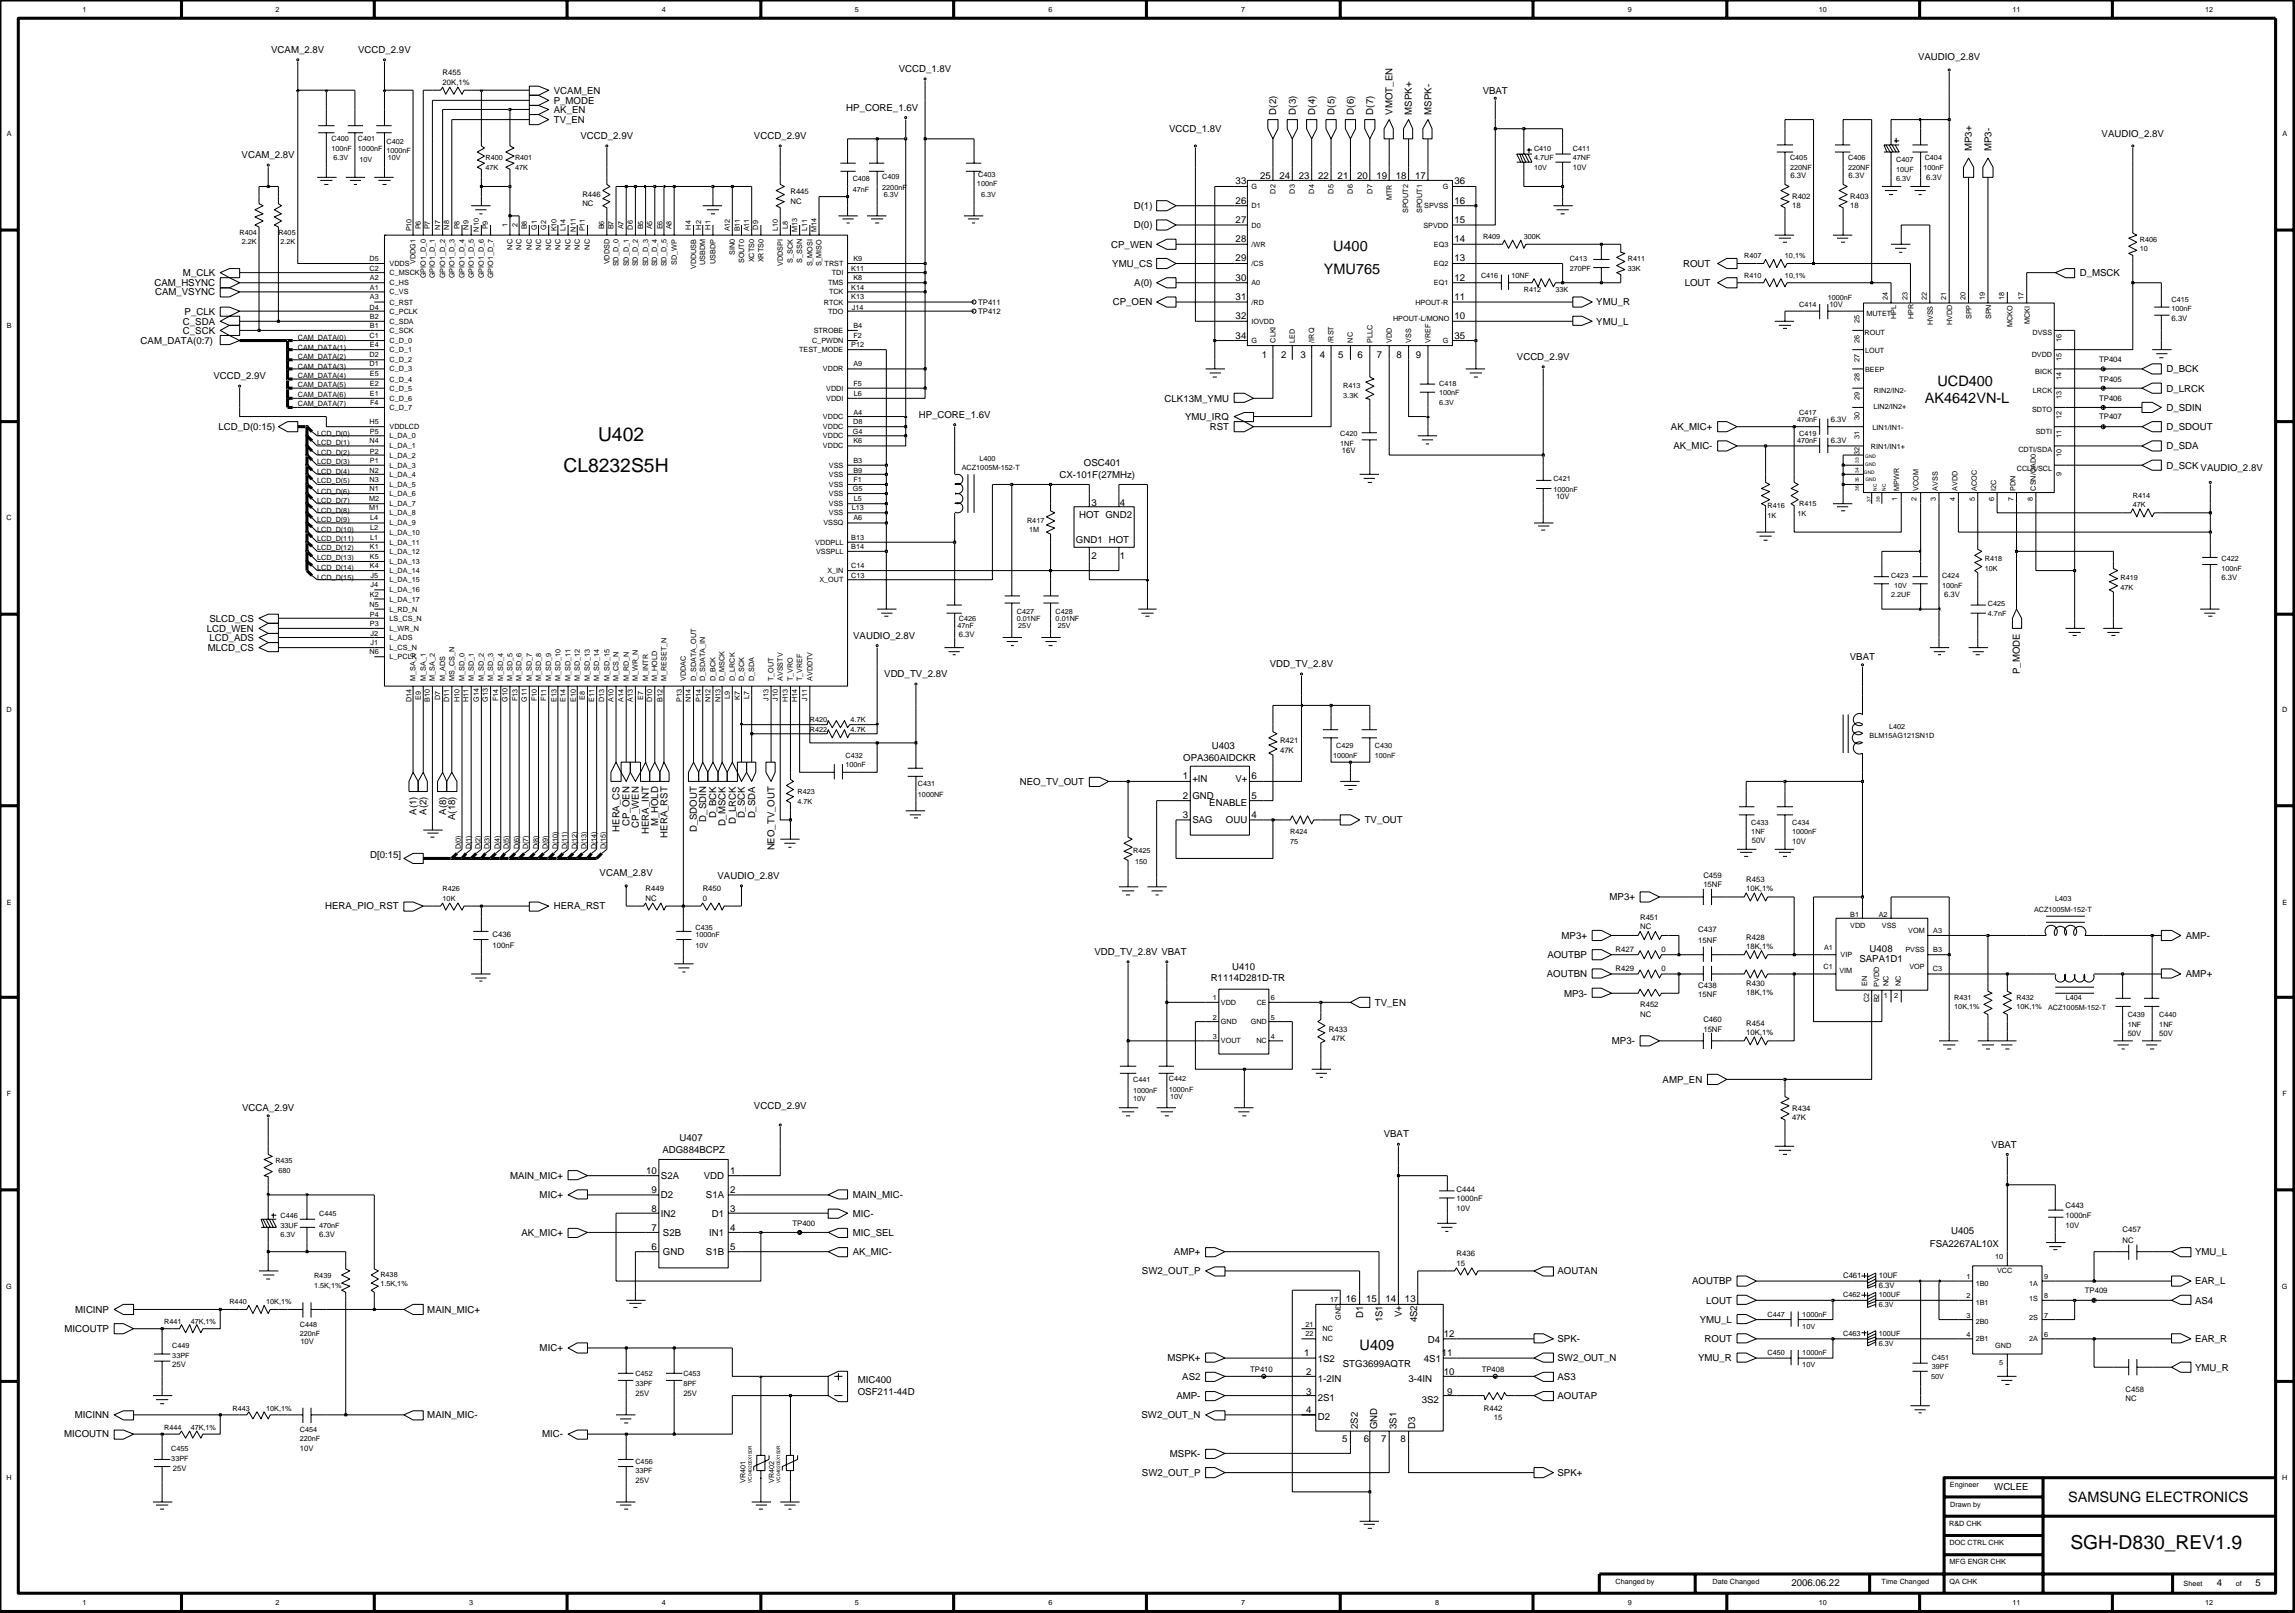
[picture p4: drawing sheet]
<svg xmlns="http://www.w3.org/2000/svg" width="192mm" height="135mm" viewBox="0 0 192 135" stroke-linecap="round" stroke-linejoin="round" font-family="sans-serif">
<defs><g id="words">
<g font-size="1.6">
<text x="47" y="39.4">CL8232S5H</text>
<text x="49.9" y="36.8">U402</text>
<text x="172.8" y="129.2">SGH-D830_REV1.9</text>
</g>
<g font-size="1.2">
<text x="110.5" y="22.8">YMU765</text>
<text x="111.3" y="21">U400</text>
<text x="160.7" y="33.6">AK4642VN-L</text>
<text x="161.7" y="32.2">UCD400</text>
<text x="113.5" y="112.6">U409</text>
<text x="172.6" y="125.3">SAMSUNG ELECTRONICS</text>
</g>
<g font-size=".8">
<text x="22.6" y="4.4">VCAM_2.8V</text>
<text x="29.9" y="4.4">VCCD_2.9V</text>
<text x="160.1" y="5">VAUDIO_2.8V</text>
<text x="46.2" y="10.3">TV_EN</text>
<text x="46.2" y="9.4">AK_EN</text>
<text x="46.2" y="8.7">P_MODE</text>
<text x="46.2" y="7.8">VCAM_EN</text>
<text x="48.5" y="11.6">VCCD_2.9V</text>
<text x="62.9" y="11.6">VCCD_2.9V</text>
<text x="70.6" y="9.2">HP_CORE_1.6V</text>
<text x="75" y="6">VCCD_1.8V</text>
<text x="97.6" y="11">VCCD_1.8V</text>
<text x="106.5" y="9.6" transform="rotate(-90 106.5 9.6)">D(2)</text>
<text x="108.1" y="9.6" transform="rotate(-90 108.1 9.6)">D(3)</text>
<text x="109.8" y="9.6" transform="rotate(-90 109.8 9.6)">D(4)</text>
<text x="111.4" y="9.6" transform="rotate(-90 111.4 9.6)">D(5)</text>
<text x="113" y="9.6" transform="rotate(-90 113 9.6)">D(6)</text>
<text x="114.6" y="9.6" transform="rotate(-90 114.6 9.6)">D(7)</text>
<text x="116.2" y="9.6" transform="rotate(-90 116.2 9.6)">VMOT_EN</text>
<text x="117.9" y="9.6" transform="rotate(-90 117.9 9.6)">MSPK+</text>
<text x="119.5" y="9.6" transform="rotate(-90 119.5 9.6)">MSPK-</text>
<text x="123.8" y="7.8">VBAT</text>
<text x="175.4" y="11.4">VAUDIO_2.8V</text>
<text x="20.2" y="13.2">VCAM_2.8V</text>
<text x="94.6" y="17.4">D(1)</text>
<text x="103.1" y="15.4">33</text>
<text x="103.1" y="17">26</text>
<text x="105.2" y="15">25</text>
<text x="106.8" y="15">24</text>
<text x="108.4" y="15">23</text>
<text x="110" y="15">22</text>
<text x="111.6" y="15">21</text>
<text x="113.3" y="15">20</text>
<text x="114.9" y="15">19</text>
<text x="116.5" y="15">18</text>
<text x="118.1" y="15">17</text>
<text x="121.4" y="17">16</text>
<text x="121.4" y="15.4">36</text>
<text x="164.6" y="12.6" transform="rotate(-90 164.6 12.6)">MP3+</text>
<text x="166.2" y="12.6" transform="rotate(-90 166.2 12.6)">MP3-</text>
<text x="12.9" y="23.9">CAM_HSYNC</text>
<text x="15.3" y="23">M_CLK</text>
<text x="92.7" y="20.7">CP_WEN</text>
<text x="92.8" y="22.3">YMU_CS</text>
<text x="94.6" y="19.1">D(0)</text>
<text x="94.7" y="23.9">A(0)</text>
<text x="103.1" y="21.8">29</text>
<text x="103.1" y="20.2">28</text>
<text x="103.1" y="23.4">30</text>
<text x="103.1" y="18.6">27</text>
<text x="121.4" y="18.6">15</text>
<text x="121.4" y="20.2">14</text>
<text x="121.4" y="23.4">12</text>
<text x="121.4" y="21.8">13</text>
<text x="140.5" y="22.3">ROUT</text>
<text x="140.6" y="23.9">LOUT</text>
<text x="173.6" y="23">D_MSCK</text>
<text x="11.7" y="28.7">CAM_DATA(0:7)</text>
<text x="12.9" y="24.6">CAM_VSYNC</text>
<text x="15.3" y="27.8">C_SCK</text>
<text x="15.3" y="27.1">C_SDA</text>
<text x="15.4" y="26.2">P_CLK</text>
<text x="92.9" y="25.5">CP_OEN</text>
<text x="103.1" y="28.2">34</text>
<text x="103.1" y="25">31</text>
<text x="103.1" y="26.6">32</text>
<text x="105.3" y="29.8">1</text>
<text x="106.9" y="29.8">2</text>
<text x="108.5" y="29.8">3</text>
<text x="110.2" y="29.8">4</text>
<text x="111.7" y="29.8">5</text>
<text x="113.3" y="29.8">6</text>
<text x="114.9" y="29.8">7</text>
<text x="116.5" y="29.8">8</text>
<text x="118.2" y="29.8">9</text>
<text x="121.4" y="28.2">35</text>
<text x="121.4" y="26.6">10</text>
<text x="121.4" y="25">11</text>
<text x="133.2" y="27.1">YMU_L</text>
<text x="133.2" y="25.5">YMU_R</text>
<text x="17.8" y="31.6">VCCD_2.9V</text>
<text x="18.2" y="35.9">LCD_D(0:15)</text>
<text x="76.7" y="34.9">HP_CORE_1.6V</text>
<text x="97.2" y="33.5">CLK13M_YMU</text>
<text x="98.9" y="35">YMU_IRQ</text>
<text x="101" y="35.9">RST</text>
<text x="126.6" y="30">VCCD_2.9V</text>
<text x="139.5" y="35.9">AK_MIC+</text>
<text x="180.8" y="34.3">D_SDIN</text>
<text x="180.8" y="35.9">D_SDOUT</text>
<text x="180.8" y="32.7">D_LRCK</text>
<text x="180.8" y="31.1">D_BCK</text>
<text x="88.4" y="39.8">CX-101F(27MHz)</text>
<text x="90.5" y="38.8">OSC401</text>
<text x="139.7" y="37.5">AK_MIC-</text>
<text x="180.8" y="37.5">D_SDA</text>
<text x="180.8" y="39.1">D_SCK VAUDIO_2.8V</text>
<text x="89.8" y="45.3">GND1 HOT</text>
<text x="90.1" y="43.2">HOT GND2</text>
<text x="91.1" y="46.7">2</text>
<text x="91.1" y="42.2">3</text>
<text x="93.5" y="42.2">4</text>
<text x="93.5" y="46.7">1</text>
<text x="17.3" y="52.7">LCD_WEN</text>
<text x="17.5" y="53.5">LCD_ADS</text>
<text x="17.5" y="51.9">SLCD_CS</text>
<text x="71.2" y="53.3">VAUDIO_2.8V</text>
<text x="17.3" y="54.3">MLCD_CS</text>
<text x="73.8" y="56.5">VDD_TV_2.8V</text>
<text x="106" y="55.7">VDD_TV_2.8V</text>
<text x="154.4" y="55.1">VBAT</text>
<text x="168.6" y="56.2" transform="rotate(-90 168.6 56.2)">P_MODE</text>
<text x="85.1" y="65.5">NEO_TV_OUT</text>
<text x="98.7" y="65">1</text>
<text x="98.8" y="63.5">OPA360AIDCKR</text>
<text x="99.5" y="65.2">+IN</text>
<text x="101.1" y="62.5">U403</text>
<text x="103.1" y="65.2">V+</text>
<text x="104.5" y="65">6</text>
<text x="30.9" y="71.6">D[0:15]</text>
<text x="34.8" y="68" transform="rotate(-90 34.8 68)">A(1)</text>
<text x="35.6" y="68" transform="rotate(-90 35.6 68)">A(2)</text>
<text x="37.2" y="68" transform="rotate(-90 37.2 68)">A(8)</text>
<text x="38" y="68.4" transform="rotate(-90 38 68.4)">A(18)</text>
<text x="51.7" y="69.4" transform="rotate(-90 51.7 69.4)">HERA_CS</text>
<text x="52.6" y="68.9" transform="rotate(-90 52.6 68.9)">CP_OEN</text>
<text x="53.3" y="69" transform="rotate(-90 53.3 69)">CP_WEN</text>
<text x="54.2" y="69.6" transform="rotate(-90 54.2 69.6)">HERA_INT</text>
<text x="54.9" y="68.9" transform="rotate(-90 54.9 68.9)">M_HOLD</text>
<text x="55.7" y="69.9" transform="rotate(-90 55.7 69.9)">HERA_RST</text>
<text x="58.2" y="69.4" transform="rotate(-90 58.2 69.4)">D_SDOUT</text>
<text x="58.9" y="68.5" transform="rotate(-90 58.9 68.5)">D_SDIN</text>
<text x="59.8" y="68.3" transform="rotate(-90 59.8 68.3)">D_BCK</text>
<text x="60.6" y="68.9" transform="rotate(-90 60.6 68.9)">D_MSCK</text>
<text x="61.4" y="68.8" transform="rotate(-90 61.4 68.8)">D_LRCK</text>
<text x="62.2" y="68.3" transform="rotate(-90 62.2 68.3)">D_SCK</text>
<text x="63" y="68.3" transform="rotate(-90 63 68.3)">D_SDA</text>
<text x="64.6" y="70.9" transform="rotate(-90 64.6 70.9)">NEO_TV_OUT</text>
<text x="98.7" y="66.6">2</text>
<text x="98.7" y="68.2">3</text>
<text x="99.5" y="66.7">GND</text>
<text x="99.5" y="68.7">SAG</text>
<text x="100.9" y="67.2">ENABLE</text>
<text x="102.3" y="68.7">OUU</text>
<text x="104.5" y="66.6">5</text>
<text x="104.5" y="68.2">4</text>
<text x="113.9" y="68.7">TV_OUT</text>
<text x="27.1" y="75.9">HERA_PIO_RST</text>
<text x="46.2" y="75.9">HERA_RST</text>
<text x="50.1" y="73.1">VCAM_2.8V</text>
<text x="59.9" y="73.3">VAUDIO_2.8V</text>
<text x="134.3" y="75.1">MP3+</text>
<text x="91.3" y="79.7">VDD_TV_2.8V VBAT</text>
<text x="101.1" y="81.9">R1114D281D-TR</text>
<text x="102.8" y="80.9">U410</text>
<text x="114.8" y="83.9">TV_EN</text>
<text x="129.1" y="81.5">AOUTBN</text>
<text x="129.2" y="79.9">AOUTBP</text>
<text x="130.3" y="78.3">MP3+</text>
<text x="130.5" y="83.1">MP3-</text>
<text x="155.2" y="80.2">SAPA1D1</text>
<text x="156" y="79.4">U408</text>
<text x="182.4" y="78.3">AMP-</text>
<text x="182.4" y="81.5">AMP+</text>
<text x="134.5" y="87.1">MP3-</text>
<text x="20.2" y="92.7">VCCA_2.9V</text>
<text x="56.7" y="95.1">U407</text>
<text x="62.9" y="92.5">VCCD_2.9V</text>
<text x="115.5" y="94.9">VBAT</text>
<text x="138.8" y="90.3">AMP_EN</text>
<text x="166.2" y="95.7">VBAT</text>
<text x="42.6" y="98.4">MAIN_MIC+</text>
<text x="45" y="100">MIC+</text>
<text x="53.9" y="97.9">10</text>
<text x="54.4" y="99.5">9</text>
<text x="54.4" y="101.1">8</text>
<text x="55.2" y="100">D2</text>
<text x="55.2" y="101.5">IN2</text>
<text x="55.2" y="98.4">S2A</text>
<text x="55.3" y="96.2">ADG884BCPZ</text>
<text x="58.7" y="98.4">VDD</text>
<text x="58.9" y="100">S1A</text>
<text x="59.4" y="101.5">D1</text>
<text x="61" y="97.9">1</text>
<text x="61" y="101.1">3</text>
<text x="61" y="99.5">2</text>
<text x="71.2" y="101.5">MIC-</text>
<text x="71.2" y="100">MAIN_MIC-</text>
<text x="43.5" y="103.1">AK_MIC+</text>
<text x="54.4" y="104.2">6</text>
<text x="54.4" y="102.7">7</text>
<text x="55.3" y="103.1">S2B</text>
<text x="55.3" y="104.7">GND</text>
<text x="58.9" y="104.7">S1B</text>
<text x="59.2" y="103.1">IN1</text>
<text x="61" y="102.7">4</text>
<text x="61" y="104.2">5</text>
<text x="71.2" y="103.1">MIC_SEL</text>
<text x="71.2" y="104.7">AK_MIC-</text>
<text x="95.3" y="106.3">SW2_OUT_P</text>
<text x="98" y="104.7">AMP+</text>
<text x="130" y="106.3">AOUTAN</text>
<text x="141.2" y="107.2">AOUTBP</text>
<text x="161.1" y="104">FSA2267AL10X</text>
<text x="162.9" y="102.9">U405</text>
<text x="183.2" y="107.2">EAR_L</text>
<text x="183.2" y="104.7">YMU_L</text>
<text x="5.4" y="111.1">MICOUTP</text>
<text x="6.3" y="109.5">MICINP</text>
<text x="35.7" y="109.5">MAIN_MIC+</text>
<text x="45" y="112.7">MIC+</text>
<text x="97.4" y="113.6">MSPK+</text>
<text x="108.9" y="113.1">1</text>
<text x="110" y="113.7">1S2</text>
<text x="112.3" y="108.6">16</text>
<text x="113.8" y="109.9" transform="rotate(-90 113.8 109.9)">D1</text>
<text x="114" y="108.6">15</text>
<text x="115.4" y="110.3" transform="rotate(-90 115.4 110.3)">1S1</text>
<text x="115.6" y="108.6">14</text>
<text x="117" y="109.9" transform="rotate(-90 117 109.9)">V+</text>
<text x="117.3" y="108.6">13</text>
<text x="118.3" y="110.3" transform="rotate(-90 118.3 110.3)">4S2</text>
<text x="118.8" y="113.7">4S1</text>
<text x="119.2" y="112.1">D4</text>
<text x="120.3" y="113.1">11</text>
<text x="120.5" y="111.5">12</text>
<text x="130" y="113.6">SW2_OUT_N</text>
<text x="130" y="112">SPK-</text>
<text x="141.7" y="113.6">YMU_R</text>
<text x="141.9" y="110.4">YMU_L</text>
<text x="142.3" y="112">ROUT</text>
<text x="142.4" y="108.8">LOUT</text>
<text x="183.2" y="112">EAR_R</text>
<text x="183.2" y="108.8">AS4</text>
<text x="5.3" y="119.9">MICOUTN</text>
<text x="6.2" y="118.3">MICINN</text>
<text x="35.7" y="118.3">MAIN_MIC-</text>
<text x="45.2" y="119.9">MIC-</text>
<text x="71.6" y="115.4">MIC400</text>
<text x="71.6" y="116.4">OSF211-44D</text>
<text x="95.3" y="118.3">SW2_OUT_N</text>
<text x="98.2" y="116.7">AMP-</text>
<text x="98.7" y="115.1">AS2</text>
<text x="109" y="117.9">4</text>
<text x="109" y="114.7">2</text>
<text x="109" y="116.3">3</text>
<text x="110" y="118.5">D2</text>
<text x="110" y="115.3">1-2IN</text>
<text x="110" y="116.9">2S1</text>
<text x="112.1" y="114.1">STG3699AQTR</text>
<text x="113.3" y="119.2" transform="rotate(-90 113.3 119.2)">2S2</text>
<text x="115" y="119.2" transform="rotate(-90 115 119.2)">GND</text>
<text x="116.6" y="119.2" transform="rotate(-90 116.6 119.2)">3S1</text>
<text x="117.6" y="115.3">3-4IN</text>
<text x="118.1" y="119.2" transform="rotate(-90 118.1 119.2)">D3</text>
<text x="118.7" y="117">3S2</text>
<text x="120.5" y="114.7">10</text>
<text x="120.8" y="116.3">9</text>
<text x="130" y="115.1">AS3</text>
<text x="130" y="116.7">AOUTAP</text>
<text x="183.2" y="114.3">YMU_R</text>
<text x="95.3" y="123.1">SW2_OUT_P</text>
<text x="97.6" y="121.5">MSPK-</text>
<text x="112" y="120.3">5</text>
<text x="113.8" y="120.3">6</text>
<text x="115.3" y="120.3">7</text>
<text x="116.9" y="120.3">8</text>
<text x="130" y="123.1">SPK+</text>
<text x="166.4" y="124.3">WCLEE</text>
<text x="149.5" y="132.3">2006.06.22</text>
<text x="185" y="132.3">4</text>
<text x="188.3" y="132.3">5</text>
</g>
<g font-size=".6">
<text x="6.9" y="1">1</text>
<text x="23" y="1">2</text>
<text x="55.2" y="1">4</text>
<text x="71.3" y="1">5</text>
<text x="87.5" y="1">6</text>
<text x="103.6" y="1">7</text>
<text x="135.9" y="1">9</text>
<text x="151.8" y="1">10</text>
<text x="168" y="1">11</text>
<text x="184.1" y="1">12</text>
<text x=".6" y="11.4">A</text>
<text x="27.7" y="11.7">C400</text>
<text x="29.9" y="11.7">C401</text>
<text x="36.9" y="6.3">R455</text>
<text x="36.9" y="7.1">20K,1%</text>
<text x="190.5" y="11.4">A</text>
<text x="27.7" y="12.6">100nF</text>
<text x="27.8" y="13.4">6.3V</text>
<text x="29.9" y="12.6">1000nF</text>
<text x="30" y="13.5">10V</text>
<text x="32.3" y="12.8">1000nF</text>
<text x="32.3" y="12">C402</text>
<text x="32.4" y="13.4">10V</text>
<text x="40.5" y="14.2">47K</text>
<text x="40.5" y="13.4">R400</text>
<text x="43" y="13.4">R401</text>
<text x="43" y="14.2">47K</text>
<text x="48.6" y="17.2">NC</text>
<text x="48.6" y="16.4">R446</text>
<text x="66" y="16.1">R445</text>
<text x="66" y="17">NC</text>
<text x="71.2" y="16">47nF</text>
<text x="71.2" y="15.1">C408</text>
<text x="73.6" y="15.8">2200nF</text>
<text x="73.6" y="15">C409</text>
<text x="73.8" y="16.4">6.3V</text>
<text x="81.5" y="15.6">100nF</text>
<text x="81.6" y="14.8">C403</text>
<text x="81.9" y="16.4">6.3V</text>
<text x="104.5" y="15.8">G</text>
<text x="104.5" y="17.4">D1</text>
<text x="106.5" y="16.2" transform="rotate(-90 106.5 16.2)">D2</text>
<text x="108.1" y="16.2" transform="rotate(-90 108.1 16.2)">D3</text>
<text x="109.7" y="16.2" transform="rotate(-90 109.7 16.2)">D4</text>
<text x="111.3" y="16.2" transform="rotate(-90 111.3 16.2)">D5</text>
<text x="112.9" y="16.2" transform="rotate(-90 112.9 16.2)">D6</text>
<text x="114.5" y="16.2" transform="rotate(-90 114.5 16.2)">D7</text>
<text x="116.2" y="16.7" transform="rotate(-90 116.2 16.7)">MTR</text>
<text x="117.5" y="17.8" transform="rotate(-90 117.5 17.8)">SPOUT2</text>
<text x="118.7" y="17.8" transform="rotate(-90 118.7 17.8)">SPOUT1</text>
<text x="118.9" y="17.4">SPVSS</text>
<text x="120.4" y="15.8">G</text>
<text x="128" y="13.4">4.7UF</text>
<text x="128" y="12.6">C410</text>
<text x="128" y="14.2">10V</text>
<text x="131.3" y="13.4">47NF</text>
<text x="131.3" y="12.6">C411</text>
<text x="131.3" y="14.2">10V</text>
<text x="149.4" y="13.4">C405</text>
<text x="149.4" y="14.2">220NF</text>
<text x="149.4" y="14.8">6.3V</text>
<text x="149.6" y="17.3">18</text>
<text x="149.6" y="16.6">R402</text>
<text x="154.3" y="13.4">C406</text>
<text x="154.3" y="14.2">220NF</text>
<text x="154.3" y="14.8">6.3V</text>
<text x="154.4" y="17.3">18</text>
<text x="154.4" y="16.6">R403</text>
<text x="158.3" y="13.5">C407</text>
<text x="158.3" y="14.4">10UF</text>
<text x="158.3" y="15.1">6.3V</text>
<text x="160.5" y="14.2">100nF</text>
<text x="160.6" y="13.4">C404</text>
<text x="160.8" y="15">6.3V</text>
<text x="20" y="19.6">R404</text>
<text x="20.2" y="20.4">2.2K</text>
<text x="23.2" y="19.6">R405</text>
<text x="23.4" y="20.4">2.2K</text>
<text x="30.9" y="22.6">C2</text>
<text x="30.9" y="21.8">D5</text>
<text x="30.9" y="23.4">A2</text>
<text x="32.5" y="23">C_MSCK</text>
<text x="32.5" y="22.2">VDDS</text>
<text x="32.5" y="23.8">C_HS</text>
<text x="34.3" y="19.3" transform="rotate(-90 34.3 19.3)">P10</text>
<text x="34.7" y="22" transform="rotate(-90 34.7 22)">VDDG1</text>
<text x="35.1" y="19.1" transform="rotate(-90 35.1 19.1)">P6</text>
<text x="35.5" y="23.2" transform="rotate(-90 35.5 23.2)">GPIO1_D_0</text>
<text x="35.9" y="19.1" transform="rotate(-90 35.9 19.1)">P7</text>
<text x="36.3" y="23.2" transform="rotate(-90 36.3 23.2)">GPIO1_D_1</text>
<text x="36.7" y="19.2" transform="rotate(-90 36.7 19.2)">N7</text>
<text x="37.2" y="23.2" transform="rotate(-90 37.2 23.2)">GPIO1_D_2</text>
<text x="37.5" y="19.2" transform="rotate(-90 37.5 19.2)">N8</text>
<text x="37.9" y="23.2" transform="rotate(-90 37.9 23.2)">GPIO1_D_3</text>
<text x="38.3" y="19.1" transform="rotate(-90 38.3 19.1)">P8</text>
<text x="38.8" y="23.2" transform="rotate(-90 38.8 23.2)">GPIO1_D_4</text>
<text x="39.1" y="19.2" transform="rotate(-90 39.1 19.2)">N9</text>
<text x="39.5" y="23.2" transform="rotate(-90 39.5 23.2)">GPIO1_D_5</text>
<text x="40" y="19.3" transform="rotate(-90 40 19.3)">N10</text>
<text x="40.4" y="23.2" transform="rotate(-90 40.4 23.2)">GPIO1_D_6</text>
<text x="40.7" y="19.1" transform="rotate(-90 40.7 19.1)">P9</text>
<text x="41.2" y="23.2" transform="rotate(-90 41.2 23.2)">GPIO1_D_7</text>
<text x="42.3" y="18.9" transform="rotate(-90 42.3 18.9)">1</text>
<text x="42.8" y="20.8" transform="rotate(-90 42.8 20.8)">NC</text>
<text x="43.2" y="18.9" transform="rotate(-90 43.2 18.9)">2</text>
<text x="43.5" y="20.8" transform="rotate(-90 43.5 20.8)">NC</text>
<text x="44" y="19.1" transform="rotate(-90 44 19.1)">B8</text>
<text x="44.4" y="20.8" transform="rotate(-90 44.4 20.8)">NC</text>
<text x="44.8" y="19.2" transform="rotate(-90 44.8 19.2)">G1</text>
<text x="45.2" y="20.8" transform="rotate(-90 45.2 20.8)">NC</text>
<text x="45.6" y="19.2" transform="rotate(-90 45.6 19.2)">G2</text>
<text x="46" y="20.8" transform="rotate(-90 46 20.8)">NC</text>
<text x="46.4" y="19.3" transform="rotate(-90 46.4 19.3)">K10</text>
<text x="46.8" y="20.8" transform="rotate(-90 46.8 20.8)">NC</text>
<text x="47.2" y="19.3" transform="rotate(-90 47.2 19.3)">L14</text>
<text x="47.6" y="20.8" transform="rotate(-90 47.6 20.8)">NC</text>
<text x="48.1" y="19.3" transform="rotate(-90 48.1 19.3)">N11</text>
<text x="48.4" y="20.8" transform="rotate(-90 48.4 20.8)">NC</text>
<text x="48.8" y="19.3" transform="rotate(-90 48.8 19.3)">P11</text>
<text x="49.2" y="20.8" transform="rotate(-90 49.2 20.8)">NC</text>
<text x="50.4" y="19.1" transform="rotate(-90 50.4 19.1)">B6</text>
<text x="50.9" y="22.1" transform="rotate(-90 50.9 22.1)">VDDSD</text>
<text x="51.2" y="19.1" transform="rotate(-90 51.2 19.1)">B7</text>
<text x="51.6" y="22.2" transform="rotate(-90 51.6 22.2)">SD_D_0</text>
<text x="52.1" y="19.1" transform="rotate(-90 52.1 19.1)">A7</text>
<text x="52.5" y="22.2" transform="rotate(-90 52.5 22.2)">SD_D_1</text>
<text x="52.8" y="19.2" transform="rotate(-90 52.8 19.2)">D6</text>
<text x="53.2" y="22.2" transform="rotate(-90 53.2 22.2)">SD_D_2</text>
<text x="53.7" y="19.1" transform="rotate(-90 53.7 19.1)">B5</text>
<text x="54.1" y="22.2" transform="rotate(-90 54.1 22.2)">SD_D_3</text>
<text x="54.4" y="19.1" transform="rotate(-90 54.4 19.1)">A5</text>
<text x="54.9" y="22.2" transform="rotate(-90 54.9 22.2)">SD_D_4</text>
<text x="55.3" y="19.1" transform="rotate(-90 55.3 19.1)">E6</text>
<text x="55.6" y="22.2" transform="rotate(-90 55.6 22.2)">SD_D_5</text>
<text x="56.1" y="19.1" transform="rotate(-90 56.1 19.1)">A8</text>
<text x="56.5" y="22.1" transform="rotate(-90 56.5 22.1)">SD_WP</text>
<text x="57.7" y="19.2" transform="rotate(-90 57.7 19.2)">H4</text>
<text x="58.1" y="22.5" transform="rotate(-90 58.1 22.5)">VDDUSB</text>
<text x="58.5" y="19.2" transform="rotate(-90 58.5 19.2)">H2</text>
<text x="58.9" y="22.1" transform="rotate(-90 58.9 22.1)">USBDM</text>
<text x="59.3" y="19.2" transform="rotate(-90 59.3 19.2)">H1</text>
<text x="59.7" y="22" transform="rotate(-90 59.7 22)">USBDP</text>
<text x="60.9" y="19.3" transform="rotate(-90 60.9 19.3)">A12</text>
<text x="61.3" y="21.3" transform="rotate(-90 61.3 21.3)">SIN0</text>
<text x="61.8" y="19.3" transform="rotate(-90 61.8 19.3)">B11</text>
<text x="62.1" y="22" transform="rotate(-90 62.1 22)">SOUT0</text>
<text x="62.5" y="19.3" transform="rotate(-90 62.5 19.3)">A11</text>
<text x="63" y="21.9" transform="rotate(-90 63 21.9)">XCTS0</text>
<text x="63.3" y="19.2" transform="rotate(-90 63.3 19.2)">D9</text>
<text x="63.7" y="21.9" transform="rotate(-90 63.7 21.9)">XRTS0</text>
<text x="64.9" y="19.3" transform="rotate(-90 64.9 19.3)">L10</text>
<text x="65.3" y="22.2" transform="rotate(-90 65.3 22.2)">VDDSPI</text>
<text x="65.8" y="19.1" transform="rotate(-90 65.8 19.1)">L8</text>
<text x="66.2" y="21.9" transform="rotate(-90 66.2 21.9)">S_SCK</text>
<text x="66.5" y="19.4" transform="rotate(-90 66.5 19.4)">M13</text>
<text x="67" y="21.9" transform="rotate(-90 67 21.9)">S_SSN</text>
<text x="67.4" y="19.3" transform="rotate(-90 67.4 19.3)">L11</text>
<text x="67.8" y="22.2" transform="rotate(-90 67.8 22.2)">S_MOSI</text>
<text x="68.1" y="19.4" transform="rotate(-90 68.1 19.4)">M14</text>
<text x="68.6" y="22.2" transform="rotate(-90 68.6 22.2)">S_MISO</text>
<text x="68.8" y="22.2">TRST</text>
<text x="69.1" y="23.8">TMS</text>
<text x="69.4" y="23">TDI</text>
<text x="71.1" y="22.6">K11</text>
<text x="71.2" y="23.4">K8</text>
<text x="71.2" y="21.8">K9</text>
<text x="104.5" y="22.2">/CS</text>
<text x="104.5" y="20.6">/WR</text>
<text x="104.5" y="23.8">A0</text>
<text x="104.5" y="19">D0</text>
<text x="118.8" y="19">SPVDD</text>
<text x="119.7" y="20.6">EQ3</text>
<text x="119.7" y="23.8">EQ1</text>
<text x="119.7" y="22.2">EQ2</text>
<text x="123.6" y="23.2">C416</text>
<text x="123.8" y="20">R409</text>
<text x="126.2" y="23.2">10NF</text>
<text x="127.2" y="20">300K</text>
<text x="131" y="21.8">C413</text>
<text x="131" y="22.6">270PF</text>
<text x="135.9" y="22.6">33K</text>
<text x="135.9" y="21.8">R411</text>
<text x="145.6" y="21.6">R407</text>
<text x="145.6" y="23.2">R410</text>
<text x="149" y="21.6">10,1%</text>
<text x="149" y="23.2">10,1%</text>
<text x="178.6" y="21">10</text>
<text x="178.6" y="20.2">R406</text>
<text x=".6" y="27.3">B</text>
<text x="24.9" y="29.9">CAM_DATA(2)</text>
<text x="24.9" y="29.2">CAM_DATA(1)</text>
<text x="24.9" y="28.3">CAM_DATA(0)</text>
<text x="30.9" y="28.2">C1</text>
<text x="30.9" y="29.8">D2</text>
<text x="30.9" y="25.8">D4</text>
<text x="30.9" y="27.3">B1</text>
<text x="30.9" y="26.6">B2</text>
<text x="30.9" y="24.2">A1</text>
<text x="30.9" y="29">E4</text>
<text x="30.9" y="25">A3</text>
<text x="32.5" y="27.8">C_SCK</text>
<text x="32.5" y="27">C_SDA</text>
<text x="32.5" y="28.6">C_D_0</text>
<text x="32.5" y="29.4">C_D_1</text>
<text x="32.5" y="26.2">C_PCLK</text>
<text x="32.5" y="25.4">C_RST</text>
<text x="32.5" y="24.6">C_VS</text>
<text x="66.7" y="29.4">TEST_MODE</text>
<text x="67.8" y="28.6">C_PWDN</text>
<text x="67.9" y="27.8">STROBE</text>
<text x="68.8" y="25.4">RTCK</text>
<text x="69.1" y="26.2">TDO</text>
<text x="69.2" y="24.6">TCK</text>
<text x="71.1" y="29">P12</text>
<text x="71.1" y="25">K13</text>
<text x="71.1" y="24.2">K14</text>
<text x="71.1" y="25.8">J14</text>
<text x="71.2" y="27.3">B4</text>
<text x="71.2" y="28.2">F2</text>
<text x="81.6" y="26.2">TP412</text>
<text x="81.6" y="25.4">TP411</text>
<text x="104.5" y="25.4">/RD</text>
<text x="104.5" y="28.6">G</text>
<text x="104.5" y="27">IOVDD</text>
<text x="106.5" y="28.6" transform="rotate(-90 106.5 28.6)">CLKI</text>
<text x="108.1" y="28.6" transform="rotate(-90 108.1 28.6)">LED</text>
<text x="109.7" y="28.6" transform="rotate(-90 109.7 28.6)">/IRQ</text>
<text x="111.3" y="28.6" transform="rotate(-90 111.3 28.6)">/RST</text>
<text x="112.9" y="28.6" transform="rotate(-90 112.9 28.6)">NC</text>
<text x="114.5" y="28.6" transform="rotate(-90 114.5 28.6)">PLLC</text>
<text x="116.2" y="28.6" transform="rotate(-90 116.2 28.6)">VDD</text>
<text x="116.3" y="26.8">HPOUT-L/MONO</text>
<text x="117.8" y="28.6" transform="rotate(-90 117.8 28.6)">VSS</text>
<text x="118.1" y="25.4">HPOUT-R</text>
<text x="119.4" y="28.6" transform="rotate(-90 119.4 28.6)">VREF</text>
<text x="120.4" y="28.6">G</text>
<text x="127.2" y="24.3">R412</text>
<text x="129.8" y="24.3">33K</text>
<text x="150.2" y="25.6">C414</text>
<text x="152.6" y="25">1000nF</text>
<text x="152.7" y="25.6">10V</text>
<text x="155.2" y="28.6" transform="rotate(-90 155.2 28.6)">26</text>
<text x="155.2" y="27" transform="rotate(-90 155.2 27)">25</text>
<text x="155.6" y="28">ROUT</text>
<text x="155.7" y="29.4">LOUT</text>
<text x="155.8" y="26.4">MUTET</text>
<text x="157.6" y="25" transform="rotate(-90 157.6 25)">24</text>
<text x="158.3" y="26.6" transform="rotate(-90 158.3 26.6)">HPL</text>
<text x="159.2" y="25" transform="rotate(-90 159.2 25)">23</text>
<text x="159.7" y="26.6" transform="rotate(-90 159.7 26.6)">HPR</text>
<text x="160.8" y="25" transform="rotate(-90 160.8 25)">22</text>
<text x="161.3" y="27.1" transform="rotate(-90 161.3 27.1)">HVSS</text>
<text x="162.4" y="25" transform="rotate(-90 162.4 25)">21</text>
<text x="162.9" y="27.1" transform="rotate(-90 162.9 27.1)">HVDD</text>
<text x="164.1" y="25" transform="rotate(-90 164.1 25)">20</text>
<text x="164.6" y="26.6" transform="rotate(-90 164.6 26.6)">SPP</text>
<text x="165.7" y="25" transform="rotate(-90 165.7 25)">19</text>
<text x="166.2" y="26.6" transform="rotate(-90 166.2 26.6)">SPN</text>
<text x="167.3" y="25" transform="rotate(-90 167.3 25)">18</text>
<text x="168" y="27.3" transform="rotate(-90 168 27.3)">MCKO</text>
<text x="168.9" y="25" transform="rotate(-90 168.9 25)">17</text>
<text x="169.4" y="27.1" transform="rotate(-90 169.4 27.1)">MCKI</text>
<text x="169.6" y="29.8">DVDD</text>
<text x="169.6" y="28">DVSS</text>
<text x="172.1" y="28.5" transform="rotate(-90 172.1 28.5)">16</text>
<text x="181.2" y="26">100nF</text>
<text x="181.2" y="25.2">C415</text>
<text x="181.3" y="26.8">6.3V</text>
<text x="24.9" y="31.5">CAM_DATA(4)</text>
<text x="24.9" y="30.8">CAM_DATA(3)</text>
<text x="24.9" y="33.9">CAM_DATA(7)</text>
<text x="24.9" y="33.1">CAM_DATA(6)</text>
<text x="24.9" y="32.3">CAM_DATA(5)</text>
<text x="30.9" y="35.4">H5</text>
<text x="30.9" y="30.6">D1</text>
<text x="30.9" y="32.2">E2</text>
<text x="30.9" y="31.4">E5</text>
<text x="30.9" y="33">E1</text>
<text x="30.9" y="33.8">F4</text>
<text x="32.5" y="34.2">C_D_7</text>
<text x="32.5" y="31">C_D_3</text>
<text x="32.5" y="32.6">C_D_5</text>
<text x="32.5" y="31.8">C_D_4</text>
<text x="32.5" y="33.4">C_D_6</text>
<text x="32.5" y="30.2">C_D_2</text>
<text x="32.5" y="35.8">VDDLCD</text>
<text x="68.7" y="35.8">VDDC</text>
<text x="68.7" y="31">VDDR</text>
<text x="68.7" y="35">VDDC</text>
<text x="69" y="32.6">VDDI</text>
<text x="69" y="33.4">VDDI</text>
<text x="71.2" y="35.4">D8</text>
<text x="71.2" y="30.6">A9</text>
<text x="71.2" y="34.6">A4</text>
<text x="71.2" y="32.2">F5</text>
<text x="71.3" y="33">L6</text>
<text x="112.1" y="33.2">3.3K</text>
<text x="112.1" y="32.4">R413</text>
<text x="120.1" y="32.2">C418</text>
<text x="120.1" y="33">100nF</text>
<text x="120.1" y="33.8">6.3V</text>
<text x="150" y="35.2">470nF</text>
<text x="150.2" y="34.6">C417</text>
<text x="152.8" y="35.2">6.3V</text>
<text x="155.2" y="35" transform="rotate(-90 155.2 35)">30</text>
<text x="155.2" y="33.4" transform="rotate(-90 155.2 33.4)">29</text>
<text x="155.2" y="31.8" transform="rotate(-90 155.2 31.8)">28</text>
<text x="155.2" y="30.2" transform="rotate(-90 155.2 30.2)">27</text>
<text x="155.7" y="31">BEEP</text>
<text x="156.3" y="35.8">LIN1/IN1-</text>
<text x="156.4" y="34.2">LIN2/IN2+</text>
<text x="156.4" y="32.8">RIN2/IN2-</text>
<text x="169.6" y="34.4">SDTO</text>
<text x="169.7" y="32.8">LRCK</text>
<text x="169.9" y="31.2">BICK</text>
<text x="172.1" y="34.9" transform="rotate(-90 172.1 34.9)">12</text>
<text x="172.1" y="33.3" transform="rotate(-90 172.1 33.3)">13</text>
<text x="172.1" y="31.7" transform="rotate(-90 172.1 31.7)">14</text>
<text x="172.1" y="30.1" transform="rotate(-90 172.1 30.1)">15</text>
<text x="175.2" y="30.2">TP404</text>
<text x="175.2" y="33.5">TP406</text>
<text x="175.2" y="31.8">TP405</text>
<text x="175.2" y="35">TP407</text>
<text x="26.5" y="41.9">LCD_D(7)</text>
<text x="26.5" y="41.2">LCD_D(6)</text>
<text x="26.5" y="40.3">LCD_D(5)</text>
<text x="26.5" y="39.6">LCD_D(4)</text>
<text x="26.5" y="38.7">LCD_D(3)</text>
<text x="26.5" y="38">LCD_D(2)</text>
<text x="26.5" y="37.1">LCD_D(1)</text>
<text x="26.5" y="36.4">LCD_D(0)</text>
<text x="30.8" y="41.8">M2</text>
<text x="30.9" y="39.4">N2</text>
<text x="30.9" y="40.2">N3</text>
<text x="30.9" y="37">N4</text>
<text x="30.9" y="41">N1</text>
<text x="30.9" y="37.8">P2</text>
<text x="30.9" y="36.2">P5</text>
<text x="30.9" y="38.6">P1</text>
<text x="32.5" y="36.6">L_DA_0</text>
<text x="32.5" y="39">L_DA_3</text>
<text x="32.5" y="38.2">L_DA_2</text>
<text x="32.5" y="39.8">L_DA_4</text>
<text x="32.5" y="40.6">L_DA_5</text>
<text x="32.5" y="37.4">L_DA_1</text>
<text x="32.5" y="41.4">L_DA_6</text>
<text x="68.7" y="37.4">VDDC</text>
<text x="68.7" y="36.6">VDDC</text>
<text x="69.2" y="41.4">VSS</text>
<text x="69.2" y="40.6">VSS</text>
<text x="69.2" y="39.8">VSS</text>
<text x="69.2" y="39">VSS</text>
<text x="71.2" y="36.2">G4</text>
<text x="71.2" y="41">G5</text>
<text x="71.2" y="39.4">B9</text>
<text x="71.2" y="38.6">B3</text>
<text x="71.2" y="37">K6</text>
<text x="71.2" y="40.2">F1</text>
<text x="71.3" y="41.8">L5</text>
<text x="80.3" y="39.2">ACZ1005M-152-T</text>
<text x="81.7" y="38.4">L400</text>
<text x="111.9" y="37.2">1NF</text>
<text x="111.9" y="36.4">C420</text>
<text x="112" y="37.8">16V</text>
<text x="129.7" y="41">1000nF</text>
<text x="129.7" y="40.2">C421</text>
<text x="129.9" y="41.6">10V</text>
<text x="150" y="36.9">470nF</text>
<text x="150.2" y="36.4">C419</text>
<text x="152.8" y="36.9">6.3V</text>
<text x="155.2" y="36.6" transform="rotate(-90 155.2 36.6)">31</text>
<text x="155.2" y="38" transform="rotate(-90 155.2 38)">32</text>
<text x="156.2" y="37.5">RIN1/IN1+</text>
<text x="158.3" y="41.8" transform="rotate(-90 158.3 41.8)">1</text>
<text x="158.5" y="40.9" transform="rotate(-90 158.5 40.9)">MPWR</text>
<text x="160" y="41.8" transform="rotate(-90 160 41.8)">2</text>
<text x="160.1" y="40.9" transform="rotate(-90 160.1 40.9)">VCOM</text>
<text x="161.6" y="41.8" transform="rotate(-90 161.6 41.8)">3</text>
<text x="161.8" y="40.9" transform="rotate(-90 161.8 40.9)">AVSS</text>
<text x="163.2" y="41.8" transform="rotate(-90 163.2 41.8)">4</text>
<text x="163.4" y="40.9" transform="rotate(-90 163.4 40.9)">AVDD</text>
<text x="164.8" y="41.8" transform="rotate(-90 164.8 41.8)">5</text>
<text x="165" y="40.9" transform="rotate(-90 165 40.9)">ACOC</text>
<text x="166.4" y="41.8" transform="rotate(-90 166.4 41.8)">6</text>
<text x="166.6" y="40.9" transform="rotate(-90 166.6 40.9)">I2C</text>
<text x="168.1" y="41.8" transform="rotate(-90 168.1 41.8)">7</text>
<text x="168.2" y="40.9" transform="rotate(-90 168.2 40.9)">PDN</text>
<text x="168.3" y="39.3">CCLK/SCL</text>
<text x="168.5" y="37.7">CDTI/SDA</text>
<text x="169.7" y="41.8" transform="rotate(-90 169.7 41.8)">8</text>
<text x="169.9" y="36.2">SDTI</text>
<text x="169.9" y="40.9" transform="rotate(-90 169.9 40.9)">CSN/CAD0</text>
<text x="172.1" y="39.7" transform="rotate(-90 172.1 39.7)">9</text>
<text x="172.1" y="38.1" transform="rotate(-90 172.1 38.1)">10</text>
<text x="172.1" y="36.5" transform="rotate(-90 172.1 36.5)">11</text>
<text x="178" y="41.5">R414</text>
<text x=".5" y="43.4">C</text>
<text x="26.5" y="47.5">LCD_D(14)</text>
<text x="26.5" y="46.8">LCD_D(13)</text>
<text x="26.5" y="45.9">LCD_D(12)</text>
<text x="26.5" y="45.1">LCD_D(11)</text>
<text x="26.5" y="44.4">LCD_D(10)</text>
<text x="26.5" y="43.5">LCD_D(9)</text>
<text x="26.5" y="42.8">LCD_D(8)</text>
<text x="30.8" y="42.6">M1</text>
<text x="30.9" y="47.4">K4</text>
<text x="30.9" y="46.6">K5</text>
<text x="30.9" y="45.8">K1</text>
<text x="30.9" y="45">L1</text>
<text x="30.9" y="44.2">L2</text>
<text x="30.9" y="43.4">L4</text>
<text x="32.5" y="45.4">L_DA_11</text>
<text x="32.5" y="46.2">L_DA_12</text>
<text x="32.5" y="47.8">L_DA_14</text>
<text x="32.5" y="47.1">L_DA_13</text>
<text x="32.5" y="42.2">L_DA_7</text>
<text x="32.5" y="44.6">L_DA_10</text>
<text x="32.5" y="43.8">L_DA_9</text>
<text x="32.5" y="43">L_DA_8</text>
<text x="68.1" y="45.4">VDDPLL</text>
<text x="68.1" y="46.2">VSSPLL</text>
<text x="68.7" y="43.8">VSSQ</text>
<text x="69.1" y="47.8">X_IN</text>
<text x="69.2" y="43">VSS</text>
<text x="69.2" y="42.2">VSS</text>
<text x="71" y="47.4">C14</text>
<text x="71.1" y="45">B13</text>
<text x="71.1" y="45.8">B14</text>
<text x="71.1" y="42.6">L13</text>
<text x="71.2" y="43.4">A6</text>
<text x="85.7" y="43.6">R417</text>
<text x="85.9" y="44.4">1M</text>
<text x="147.5" y="43.2">1K</text>
<text x="147.5" y="42.4">R416</text>
<text x="150" y="43">1K</text>
<text x="150.2" y="42.2">R415</text>
<text x="165.7" y="47.6">10K</text>
<text x="165.7" y="46.8">R418</text>
<text x="178" y="42.3">47K</text>
<text x="185.4" y="46.8">C422</text>
<text x="185.4" y="47.6">100nF</text>
<text x="26.5" y="48.4">LCD_D(15)</text>
<text x="30.9" y="50.6">N5</text>
<text x="30.9" y="49.8">K2</text>
<text x="30.9" y="52.2">P3</text>
<text x="30.9" y="51.4">P4</text>
<text x="30.9" y="53.1">J2</text>
<text x="30.9" y="49">J4</text>
<text x="30.9" y="48.2">J5</text>
<text x="30.9" y="53.8">J1</text>
<text x="32.5" y="53.4">L_ADS</text>
<text x="32.5" y="49.4">L_DA_16</text>
<text x="32.5" y="48.6">L_DA_15</text>
<text x="32.5" y="50.2">L_DA_17</text>
<text x="32.5" y="52.6">L_WR_N</text>
<text x="32.5" y="51.8">LS_CS_N</text>
<text x="32.5" y="51">L_RD_N</text>
<text x="68.4" y="48.6">X_OUT</text>
<text x="71" y="48.2">C13</text>
<text x="79.9" y="52.4">47nF</text>
<text x="80" y="53.2">6.3V</text>
<text x="80" y="51.8">C426</text>
<text x="84.9" y="51.2">C427</text>
<text x="84.9" y="51.8">0.01NF</text>
<text x="85" y="52.4">25V</text>
<text x="88.1" y="51.8">0.01NF</text>
<text x="88.1" y="51.2">C428</text>
<text x="88.3" y="52.4">25V</text>
<text x="157.8" y="48.2">C423</text>
<text x="157.8" y="49.8">2.2UF</text>
<text x="158.1" y="49">10V</text>
<text x="162.1" y="49">100nF</text>
<text x="162.1" y="48.2">C424</text>
<text x="162.3" y="49.8">6.3V</text>
<text x="165.9" y="50.6">C425</text>
<text x="165.9" y="51.4">4.7nF</text>
<text x="177" y="48.4">R419</text>
<text x="177" y="49.2">47K</text>
<text x="185.4" y="48.4">6.3V</text>
<text x=".5" y="59.4">D</text>
<text x="30.9" y="54.6">N6</text>
<text x="32.5" y="55">L_PCLK</text>
<text x="32.5" y="54.2">L_CS_N</text>
<text x="34.3" y="58.6" transform="rotate(-90 34.3 58.6)">D14</text>
<text x="34.7" y="56.8" transform="rotate(-90 34.7 56.8)">M_SA_0</text>
<text x="35.1" y="58.4" transform="rotate(-90 35.1 58.4)">E9</text>
<text x="35.5" y="56.8" transform="rotate(-90 35.5 56.8)">M_SA_1</text>
<text x="35.9" y="58.5" transform="rotate(-90 35.9 58.5)">B10</text>
<text x="36.3" y="56.8" transform="rotate(-90 36.3 56.8)">M_SA_2</text>
<text x="36.7" y="58.4" transform="rotate(-90 36.7 58.4)">D7</text>
<text x="37.2" y="56.8" transform="rotate(-90 37.2 56.8)">M_ADS</text>
<text x="37.5" y="58.6" transform="rotate(-90 37.5 58.6)">D11</text>
<text x="37.9" y="56.8" transform="rotate(-90 37.9 56.8)">MS_CS_N</text>
<text x="38.3" y="58.6" transform="rotate(-90 38.3 58.6)">H10</text>
<text x="38.8" y="56.8" transform="rotate(-90 38.8 56.8)">M_SD_0</text>
<text x="39.1" y="58.6" transform="rotate(-90 39.1 58.6)">H11</text>
<text x="39.5" y="56.8" transform="rotate(-90 39.5 56.8)">M_SD_1</text>
<text x="40" y="58.6" transform="rotate(-90 40 58.6)">G14</text>
<text x="40.4" y="56.8" transform="rotate(-90 40.4 56.8)">M_SD_2</text>
<text x="40.7" y="58.6" transform="rotate(-90 40.7 58.6)">G13</text>
<text x="41.2" y="56.8" transform="rotate(-90 41.2 56.8)">M_SD_3</text>
<text x="41.6" y="58.5" transform="rotate(-90 41.6 58.5)">F14</text>
<text x="42" y="56.8" transform="rotate(-90 42 56.8)">M_SD_4</text>
<text x="42.3" y="58.6" transform="rotate(-90 42.3 58.6)">G10</text>
<text x="42.8" y="56.8" transform="rotate(-90 42.8 56.8)">M_SD_5</text>
<text x="43.2" y="58.5" transform="rotate(-90 43.2 58.5)">F13</text>
<text x="43.5" y="56.8" transform="rotate(-90 43.5 56.8)">M_SD_6</text>
<text x="44" y="58.6" transform="rotate(-90 44 58.6)">G11</text>
<text x="44.4" y="56.8" transform="rotate(-90 44.4 56.8)">M_SD_7</text>
<text x="44.8" y="58.5" transform="rotate(-90 44.8 58.5)">F10</text>
<text x="45.2" y="56.8" transform="rotate(-90 45.2 56.8)">M_SD_8</text>
<text x="45.6" y="58.5" transform="rotate(-90 45.6 58.5)">F11</text>
<text x="46" y="56.8" transform="rotate(-90 46 56.8)">M_SD_9</text>
<text x="46.4" y="58.5" transform="rotate(-90 46.4 58.5)">E13</text>
<text x="46.8" y="56.8" transform="rotate(-90 46.8 56.8)">M_SD_10</text>
<text x="47.2" y="58.5" transform="rotate(-90 47.2 58.5)">E14</text>
<text x="47.6" y="56.8" transform="rotate(-90 47.6 56.8)">M_SD_11</text>
<text x="48.1" y="58.5" transform="rotate(-90 48.1 58.5)">E10</text>
<text x="48.4" y="56.8" transform="rotate(-90 48.4 56.8)">M_SD_12</text>
<text x="48.8" y="58.4" transform="rotate(-90 48.8 58.4)">E8</text>
<text x="49.2" y="56.8" transform="rotate(-90 49.2 56.8)">M_SD_13</text>
<text x="49.6" y="58.5" transform="rotate(-90 49.6 58.5)">E11</text>
<text x="50" y="56.8" transform="rotate(-90 50 56.8)">M_SD_14</text>
<text x="50.4" y="58.6" transform="rotate(-90 50.4 58.6)">D13</text>
<text x="50.9" y="56.8" transform="rotate(-90 50.9 56.8)">M_SD_15</text>
<text x="51.2" y="58.5" transform="rotate(-90 51.2 58.5)">A10</text>
<text x="51.6" y="56.8" transform="rotate(-90 51.6 56.8)">M_CS_N</text>
<text x="52.1" y="58.5" transform="rotate(-90 52.1 58.5)">A14</text>
<text x="52.5" y="56.8" transform="rotate(-90 52.5 56.8)">M_RD_N</text>
<text x="52.8" y="58.5" transform="rotate(-90 52.8 58.5)">A13</text>
<text x="53.2" y="56.8" transform="rotate(-90 53.2 56.8)">M_WR_N</text>
<text x="53.7" y="58.4" transform="rotate(-90 53.7 58.4)">E7</text>
<text x="54.1" y="56.8" transform="rotate(-90 54.1 56.8)">M_INTR</text>
<text x="54.4" y="58.6" transform="rotate(-90 54.4 58.6)">D10</text>
<text x="54.9" y="56.8" transform="rotate(-90 54.9 56.8)">M_HOLD</text>
<text x="55.3" y="58.5" transform="rotate(-90 55.3 58.5)">B12</text>
<text x="55.6" y="56.8" transform="rotate(-90 55.6 56.8)">M_RESET_N</text>
<text x="56.9" y="58.5" transform="rotate(-90 56.9 58.5)">P13</text>
<text x="57.2" y="56.8" transform="rotate(-90 57.2 56.8)">VDDAC</text>
<text x="57.7" y="58.6" transform="rotate(-90 57.7 58.6)">N14</text>
<text x="58.1" y="56.8" transform="rotate(-90 58.1 56.8)">D_SDATA_OUT</text>
<text x="58.5" y="58.5" transform="rotate(-90 58.5 58.5)">P14</text>
<text x="58.9" y="56.8" transform="rotate(-90 58.9 56.8)">D_SDATA_IN</text>
<text x="59.3" y="58.6" transform="rotate(-90 59.3 58.6)">N12</text>
<text x="59.7" y="56.8" transform="rotate(-90 59.7 56.8)">D_BCK</text>
<text x="60.1" y="58.6" transform="rotate(-90 60.1 58.6)">N13</text>
<text x="60.5" y="56.8" transform="rotate(-90 60.5 56.8)">D_MSCK</text>
<text x="60.9" y="58.3" transform="rotate(-90 60.9 58.3)">L9</text>
<text x="61.3" y="56.8" transform="rotate(-90 61.3 56.8)">D_LRCK</text>
<text x="61.8" y="58.4" transform="rotate(-90 61.8 58.4)">K7</text>
<text x="62.1" y="56.8" transform="rotate(-90 62.1 56.8)">D_SCK</text>
<text x="62.5" y="58.3" transform="rotate(-90 62.5 58.3)">L7</text>
<text x="63" y="56.8" transform="rotate(-90 63 56.8)">D_SDA</text>
<text x="64.1" y="58.5" transform="rotate(-90 64.1 58.5)">J13</text>
<text x="64.6" y="56.8" transform="rotate(-90 64.6 56.8)">T_OUT</text>
<text x="64.9" y="58.5" transform="rotate(-90 64.9 58.5)">J10</text>
<text x="65.3" y="56.8" transform="rotate(-90 65.3 56.8)">AVSSTV</text>
<text x="65.8" y="58.6" transform="rotate(-90 65.8 58.6)">H13</text>
<text x="66.2" y="56.8" transform="rotate(-90 66.2 56.8)">T_VRO</text>
<text x="66.5" y="58.6" transform="rotate(-90 66.5 58.6)">H14</text>
<text x="67" y="56.8" transform="rotate(-90 67 56.8)">T_VREF</text>
<text x="67.4" y="58.5" transform="rotate(-90 67.4 58.5)">J11</text>
<text x="67.8" y="56.8" transform="rotate(-90 67.8 56.8)">AVDDTV</text>
<text x="190.5" y="59.4">D</text>
<text x="67.6" y="61">R422</text>
<text x="67.6" y="60.2">R420</text>
<text x="70.6" y="63.2">C432</text>
<text x="70.6" y="64">100nF</text>
<text x="71" y="60.2">4.7K</text>
<text x="71" y="61">4.7K</text>
<text x="76.6" y="65.6">C431</text>
<text x="106.8" y="62.8">47K</text>
<text x="106.8" y="62">R421</text>
<text x="111.3" y="63.2">1000nF</text>
<text x="111.5" y="62.4">C429</text>
<text x="114.8" y="62.4">C430</text>
<text x="114.8" y="63.2">100nF</text>
<text x="156" y="61.6">BLM15AG121SN1D</text>
<text x="157.7" y="60.8">L402</text>
<text x="38.5" y="70.9" transform="rotate(-90 38.5 70.9)">D(0)</text>
<text x="39.3" y="70.9" transform="rotate(-90 39.3 70.9)">D(1)</text>
<text x="40.1" y="70.9" transform="rotate(-90 40.1 70.9)">D(2)</text>
<text x="40.9" y="70.9" transform="rotate(-90 40.9 70.9)">D(3)</text>
<text x="41.7" y="70.9" transform="rotate(-90 41.7 70.9)">D(4)</text>
<text x="42.5" y="70.9" transform="rotate(-90 42.5 70.9)">D(5)</text>
<text x="43.3" y="70.9" transform="rotate(-90 43.3 70.9)">D(6)</text>
<text x="44.1" y="70.9" transform="rotate(-90 44.1 70.9)">D(7)</text>
<text x="44.9" y="70.9" transform="rotate(-90 44.9 70.9)">D(8)</text>
<text x="45.7" y="70.9" transform="rotate(-90 45.7 70.9)">D(9)</text>
<text x="46.6" y="70.9" transform="rotate(-90 46.6 70.9)">D(10)</text>
<text x="47.3" y="70.9" transform="rotate(-90 47.3 70.9)">D(11)</text>
<text x="48.2" y="70.9" transform="rotate(-90 48.2 70.9)">D(12)</text>
<text x="48.9" y="70.9" transform="rotate(-90 48.9 70.9)">D(13)</text>
<text x="49.8" y="70.9" transform="rotate(-90 49.8 70.9)">D(14)</text>
<text x="50.6" y="70.9" transform="rotate(-90 50.6 70.9)">D(15)</text>
<text x="66.6" y="66.2">R423</text>
<text x="66.6" y="67">4.7K</text>
<text x="76.6" y="66.5">1000NF</text>
<text x="94.6" y="71.2">R425</text>
<text x="107.7" y="69.6">R424</text>
<text x="107.7" y="70.4">75</text>
<text x="146.2" y="69.6">1NF</text>
<text x="146.2" y="68.8">C433</text>
<text x="146.2" y="70.3">50V</text>
<text x="149.6" y="70.4">10V</text>
<text x="149.6" y="69.6">1000nF</text>
<text x="149.6" y="68.8">C434</text>
<text x=".6" y="75.5">E</text>
<text x="36.9" y="75.2">10K</text>
<text x="36.9" y="74.3">R426</text>
<text x="53.9" y="74.3">R449</text>
<text x="53.9" y="75.2">NC</text>
<text x="58.1" y="77.6">C435</text>
<text x="58.7" y="74.3">R450</text>
<text x="58.7" y="75.2">0</text>
<text x="94.8" y="72">150</text>
<text x="136.9" y="76.8">R451</text>
<text x="136.9" y="77.5">NC</text>
<text x="141.7" y="77.8">C437</text>
<text x="142.2" y="73.2">C459</text>
<text x="142.2" y="74">15NF</text>
<text x="145.7" y="74.3">10K,1%</text>
<text x="145.7" y="73.6">R453</text>
<text x="154.4" y="76.5">B1</text>
<text x="154.4" y="77.4">VDD</text>
<text x="156.8" y="76.5">A2</text>
<text x="157.1" y="77.4">VSS</text>
<text x="159.3" y="77.8">VOM</text>
<text x="161.4" y="77.8">A3</text>
<text x="169.8" y="76.1">ACZ1005M-152-T</text>
<text x="171.5" y="75.2">L403</text>
<text x="190.5" y="75.5">E</text>
<text x="41.1" y="79.1">100nF</text>
<text x="41.1" y="78.2">C436</text>
<text x="58.1" y="78.2">1000nF</text>
<text x="58.1" y="79.1">10V</text>
<text x="101.2" y="83.4">1</text>
<text x="101.9" y="83.8">VDD</text>
<text x="104.9" y="83.8">CE</text>
<text x="106.1" y="83.4">6</text>
<text x="134.9" y="81">R429</text>
<text x="134.9" y="79.4">R427</text>
<text x="138.7" y="81">0</text>
<text x="138.7" y="79.4">0</text>
<text x="141.7" y="82.4">C438</text>
<text x="141.7" y="83.2">15NF</text>
<text x="141.7" y="78.6">15NF</text>
<text x="145.7" y="78.4">R428</text>
<text x="145.7" y="79.1">18K,1%</text>
<text x="145.7" y="82.3">R430</text>
<text x="145.7" y="83">18K,1%</text>
<text x="152.2" y="80.9">C1</text>
<text x="152.2" y="79.3">A1</text>
<text x="153.5" y="81.2">VIM</text>
<text x="153.6" y="79.9">VIP</text>
<text x="155.8" y="82.3" transform="rotate(-90 155.8 82.3)">EN</text>
<text x="156" y="83.6" transform="rotate(-90 156 83.6)">C2</text>
<text x="156.9" y="83.6" transform="rotate(-90 156.9 83.6)">B2</text>
<text x="156.9" y="82.3" transform="rotate(-90 156.9 82.3)">PVDD</text>
<text x="157.2" y="83.2">1</text>
<text x="157.6" y="82.3" transform="rotate(-90 157.6 82.3)">NC</text>
<text x="158.1" y="83.2">2</text>
<text x="158.6" y="82.3" transform="rotate(-90 158.6 82.3)">NC</text>
<text x="159" y="79.4">PVSS</text>
<text x="159.4" y="80.9">VOP</text>
<text x="161.3" y="81">C3</text>
<text x="161.4" y="79.4">B3</text>
<text x="163.1" y="83.4">R431</text>
<text x="168.3" y="83.5">R432</text>
<text x="172.4" y="83.4">L404</text>
<text x="101.2" y="86.7">3</text>
<text x="101.2" y="85.1">2</text>
<text x="101.9" y="87">VOUT</text>
<text x="101.9" y="85.4">GND</text>
<text x="104.4" y="85.4">GND</text>
<text x="104.9" y="87">NC</text>
<text x="106.1" y="86.7">4</text>
<text x="106.1" y="85.1">5</text>
<text x="110.9" y="86.1">R433</text>
<text x="111.1" y="86.8">47K</text>
<text x="136.9" y="84">R452</text>
<text x="136.9" y="84.8">NC</text>
<text x="142.2" y="85.2">C460</text>
<text x="142.2" y="86.1">15NF</text>
<text x="145.7" y="86.3">10K,1%</text>
<text x="145.7" y="85.6">R454</text>
<text x="163.1" y="84.2">10K,1%</text>
<text x="168.3" y="84.2">10K,1%</text>
<text x="170.9" y="84.3">ACZ1005M-152-T</text>
<text x="177.6" y="86.4">50V</text>
<text x="177.6" y="84.8">C439</text>
<text x="177.6" y="85.6">1NF</text>
<text x="180.2" y="86.4">50V</text>
<text x="180.2" y="84.8">C440</text>
<text x="180.2" y="85.6">1NF</text>
<text x=".6" y="91.4">F</text>
<text x="94.6" y="90.3">C441</text>
<text x="94.6" y="91.1">1000nF</text>
<text x="94.6" y="91.8">10V</text>
<text x="97.6" y="91.1">1000nF</text>
<text x="97.6" y="90.2">C442</text>
<text x="97.7" y="91.6">10V</text>
<text x="149.6" y="93.4">47K</text>
<text x="149.6" y="92.7">R434</text>
<text x="190.5" y="91.4">F</text>
<text x="23" y="97.1">R435</text>
<text x="23.2" y="97.8">680</text>
<text x="23.4" y="101.6">C446</text>
<text x="26.6" y="101.5">C445</text>
<text x="121.6" y="101">10V</text>
<text x="121.6" y="100.2">1000nF</text>
<text x="121.6" y="99.4">C444</text>
<text x="172.4" y="100.8">C443</text>
<text x="172.4" y="101.6">1000nF</text>
<text x=".5" y="107.5">G</text>
<text x="23.4" y="103.2">6.3V</text>
<text x="23.4" y="102.5">33UF</text>
<text x="26.2" y="107.5">1.5K,1%</text>
<text x="26.2" y="106.6">R439</text>
<text x="26.6" y="103.2">6.3V</text>
<text x="26.6" y="102.5">470nF</text>
<text x="31.7" y="106.5">R438</text>
<text x="31.8" y="107.3">1.5K,1%</text>
<text x="66.1" y="102.3">TP400</text>
<text x="121.6" y="105.6">15</text>
<text x="121.6" y="104.8">R436</text>
<text x="153.8" y="106.6">C461</text>
<text x="156.8" y="106.6">10UF</text>
<text x="156.8" y="107.5">6.3V</text>
<text x="164.1" y="106.7">1</text>
<text x="164.9" y="107.2">1B0</text>
<text x="166.5" y="105">10</text>
<text x="166.7" y="106.2">VCC</text>
<text x="169.4" y="107.2">1A</text>
<text x="170.6" y="106.7">9</text>
<text x="172.4" y="102.5">10V</text>
<text x="174" y="107.9">TP409</text>
<text x="177.2" y="102.8">C457</text>
<text x="177.2" y="103.7">NC</text>
<text x="190.5" y="107.5">G</text>
<text x="13.7" y="110.4">R441</text>
<text x="14.4" y="113.3">33PF</text>
<text x="14.4" y="112.5">C449</text>
<text x="15.9" y="110.4">47K,1%</text>
<text x="19.1" y="108.8">R440</text>
<text x="22.2" y="108.8">10K,1%</text>
<text x="25" y="111.4">220nF</text>
<text x="25" y="110.7">C448</text>
<text x="25.1" y="112.1">10V</text>
<text x="109" y="110.7">21</text>
<text x="109" y="111.4">22</text>
<text x="110.4" y="111.1">NC</text>
<text x="110.4" y="111.9">NC</text>
<text x="111" y="108.6">17</text>
<text x="111.9" y="110.1" transform="rotate(-90 111.9 110.1)">GND</text>
<text x="147.5" y="109.8">C447</text>
<text x="147.5" y="113">C450</text>
<text x="150.4" y="109.8">1000nF</text>
<text x="150.4" y="110.8">10V</text>
<text x="150.4" y="113">1000nF</text>
<text x="153.8" y="108.2">C462</text>
<text x="153.8" y="111.4">C463</text>
<text x="156.8" y="108.2">100UF</text>
<text x="156.8" y="109.1">6.3V</text>
<text x="156.8" y="111.4">100UF</text>
<text x="156.8" y="112.3">6.3V</text>
<text x="161.2" y="113.5">C451</text>
<text x="164.1" y="108.3">2</text>
<text x="164.1" y="109.9">3</text>
<text x="164.1" y="111.5">4</text>
<text x="164.9" y="108.9">1B1</text>
<text x="164.9" y="110.5">2B0</text>
<text x="164.9" y="111.9">2B1</text>
<text x="166.5" y="112.5">GND</text>
<text x="166.9" y="113.9">5</text>
<text x="169.4" y="108.5">1S</text>
<text x="169.4" y="111.9">2A</text>
<text x="169.4" y="110.1">2S</text>
<text x="170.6" y="108.3">8</text>
<text x="170.6" y="111.5">6</text>
<text x="170.6" y="109.9">7</text>
<text x="13.7" y="119.3">R444</text>
<text x="14.4" y="114.1">25V</text>
<text x="15.9" y="119.3">47K,1%</text>
<text x="19.4" y="117.7">R443</text>
<text x="22.2" y="117.7">10K,1%</text>
<text x="25" y="119.5">C454</text>
<text x="53" y="115.7">33PF</text>
<text x="53" y="114.8">C452</text>
<text x="53" y="116.4">25V</text>
<text x="57" y="116.4">25V</text>
<text x="57" y="114.8">C453</text>
<text x="57" y="115.7">8PF</text>
<text x="104.3" y="114.4">TP410</text>
<text x="123.7" y="114.4">TP408</text>
<text x="123.9" y="117.7">R442</text>
<text x="124.7" y="118.5">15</text>
<text x="150.4" y="114.1">10V</text>
<text x="161.2" y="115.1">50V</text>
<text x="161.2" y="114.2">39PF</text>
<text x="177.4" y="116.1">C458</text>
<text x="177.4" y="116.8">NC</text>
<text x=".5" y="123.5">H</text>
<text x="14.3" y="121.1">C455</text>
<text x="14.3" y="121.9">33PF</text>
<text x="14.4" y="122.7">25V</text>
<text x="25" y="120.2">220nF</text>
<text x="25" y="121.1">10V</text>
<text x="53" y="123.7">25V</text>
<text x="53" y="122.8">33PF</text>
<text x="53" y="122.1">C456</text>
<text x="62.2" y="123.7" transform="rotate(-90 62.2 123.7)">VR401</text>
<text x="64.6" y="123.7" transform="rotate(-90 64.6 123.7)">VR402</text>
<text x="162.8" y="124.1">Engineer</text>
<text x="162.8" y="125.7">Drawn by</text>
<text x="190.5" y="123.5">H</text>
<text x="162.7" y="127.3">R&amp;D CHK</text>
<text x="162.7" y="128.9">DOC CTRL CHK</text>
<text x="162.7" y="130.5">MFG ENGR CHK</text>
<text x="6.9" y="133.9">1</text>
<text x="23" y="133.9">2</text>
<text x="39.2" y="133.9">3</text>
<text x="55.3" y="133.9">4</text>
<text x="71.3" y="133.9">5</text>
<text x="87.5" y="133.9">6</text>
<text x="103.6" y="133.9">7</text>
<text x="119.8" y="133.9">8</text>
<text x="134.8" y="132.1">Changed by</text>
<text x="135.9" y="133.9">9</text>
<text x="142.9" y="132.1">Date Changed</text>
<text x="151.8" y="133.9">10</text>
<text x="157" y="132.1">Time Changed</text>
<text x="162.7" y="132.1">QA CHK</text>
<text x="168" y="133.9">11</text>
<text x="182.2" y="132.3">Sheet</text>
<text x="184.1" y="133.9">12</text>
<text x="186.6" y="132.3">of</text>
</g>
<g font-size=".4">
<text x="155.1" y="40.9" transform="rotate(-90 155.1 40.9)">36</text>
<text x="155.1" y="40.2" transform="rotate(-90 155.1 40.2)">35</text>
<text x="155.1" y="39.5" transform="rotate(-90 155.1 39.5)">34</text>
<text x="155.1" y="38.6" transform="rotate(-90 155.1 38.6)">33</text>
<text x="155.6" y="39.6">GND</text>
<text x="155.7" y="38.2">GND</text>
<text x="155.7" y="38.9">GND</text>
<text x="155.7" y="40.1">GND</text>
<text x="156.1" y="41.9" transform="rotate(-90 156.1 41.9)">37</text>
<text x="156.6" y="40.9" transform="rotate(-90 156.6 40.9)">NC</text>
<text x="156.9" y="41.9" transform="rotate(-90 156.9 41.9)">38</text>
<text x="157.4" y="40.9" transform="rotate(-90 157.4 40.9)">NC</text>
<text x="62.7" y="123.7" transform="rotate(-90 62.7 123.7)">VC040205X150R</text>
<text x="65.1" y="123.7" transform="rotate(-90 65.1 123.7)">VC040205X150R</text>
</g>
</g></defs>
<g fill="none" stroke="#000" stroke-width=".08">
<path d="M21.6 16.4v.6l.4 .2-.7 .3 .7 .3-.7 .3 .7 .3-.7 .4 .3 .1v.7M22.4 14v1.6M23.2 16.4v.6l.3 .2-.6 .3 .6 .3-.6 .3 .6 .3-.6 .4 .3 .1v.7M24.9 5.2v1.6M26.5 14.8h1.6M26.6 10.5h1.3M26.6 11.1h1.3M26.7 15h1M27.1 15.4h.3M27.2 9.1v1.4M27.2 11.1v1.2M27.2 14v.8"/>
<path d="M28.9 14.8h1.6M29 10.5h1.3M29 11.1h1.3M29.2 15h.9M29.5 15.4h.3M29.6 9.1v1.4M29.6 11.1v1.2M29.6 14v.8M31.2 14.8h1.7M31.4 10.5h1.3M31.4 11.1h1.3M31.6 15h1"/>
<path d="M31.9 15.4h.4M32.1 19.6h38.6v37.6h-38.6v-37.6h.1M32.1 5.2v1.6M32.1 9.1v1.4M32.1 11.1v1.2M32.1 14v.8M34.5 18.8v.8M35.3 18.8v.8M36.1 7.5h.7l.1-.2 .3 .6 .3-.6 .4 .6 .3-.6 .4 .6 .1-.4h.6M36.1 18.8v.8M36.9 18.8v.8M37.7 18.8v.8"/>
<path d="M38.6 18.8v.8M39.3 17.2h1.6M39.3 18.8v.8M39.7 17.5h.9M40 17.8h.3M40.2 11.6v.6l.2 .1-.6 .4 .6 .3-.6 .4 .6 .2-.6 .4 .4 .1v.7M40.2 16.4v.8M40.2 18.8v.8M40.9 18.8v.8M42.6 11.6v.6l.3 .1-.7 .4 .7 .3-.7 .4 .7 .2-.7 .4 .4 .1v.7M42.6 18.8v.8M43.3 18.8v.8"/>
<path d="M44.2 7.2h.7l.9 .3-.9 .4h-.7zM44.2 9.6h.7l.9 .4-.9 .4h-.7zM44.2 7.9h.7l.9 .5-.9 .4h-.7zM44.2 8.8h.7l.9 .3-.9 .5h-.7zM44.2 18.8v.8M44.9 18.8v.8M45.8 18.8v.8M46.6 18.8v.8M47.4 18.8v.8M48.2 18.8v.8M49 18.8v.8M50.7 14.8v.6l.2 .2-.6 .3 .6 .3-.6 .4 .6 .2-.6 .4 .4 .1v.7"/>
<path d="M50.7 12.3v1.7M50.7 18.8v.8M51.4 18.8v.8M52.3 18.8v.8M53 18.8v.8M53.9 18.8v.8M54.7 18.8v.8M55.4 18.8v.8M56.3 18.8v.8M57.9 18.8v.8M58.7 17.2h1.6M58.7 18.8v.8"/>
<path d="M59 17.5h1M59.3 17.8h.4M59.5 16.4v.8M59.5 18.8v.8M61.1 18.8v.8M61.9 18.8v.8M62.7 18.8v.8M63.5 18.8v.8M65.1 14.8v.6l.4 .2-.7 .3 .7 .3-.7 .4 .7 .2-.7 .4 .3 .1v.7M65.1 12.3v1.7M65.1 18.8v.8M66 18.8v.8"/>
<path d="M66.7 18.8v.8M67.6 18.8v.8M68.4 18.8v.8M70 18h1.6M70.1 13.6h1.3M70.1 14.3h1.3M70.3 18.3h1M70.7 18.6h.2M70.7 12.3v1.3M70.7 14.3v1.3M70.7 17.2v.8M72.4 18h1.6"/>
<path d="M72.5 13.6h1.3M72.5 14.3h1.3M72.7 18.3h1M73 18.6h.4M73.2 12.3v1.3M73.2 14.3v1.3M73.2 17.2v.8M75.6 10v1.6M77.2 6.8v1.6M80.4 18h1.7M80.6 13.6h1.3M80.6 14.3h1.3"/>
<path d="M80.8 18.3h.9M81.1 18.6h.3M81.3 12.3v1.3M81.3 14.3v1.3M81.3 17.2v.8M96.5 16.7h.9l.8 .5-.8 .4h-.9zM96.5 18.3h.9l.8 .5-.8 .4h-.9zM99.8 12.3v1.7M103 17.2h1.1M103 15.6h1.1M103 18.8h1.1M104.1 15h17.1v13.8h-17.1z"/>
<path d="M105.8 10h.9v.7l-.5 .9-.4-.9zM106.2 14v1M107.4 10h.9v.7l-.4 .9-.5-.9zM107.9 14v1M109.1 10h.8v.7l-.4 .9-.4-.9zM109.5 14v1M110.7 10h.8v.7l-.4 .9-.4-.9zM111.1 14v1M112.3 10h.8v.7l-.4 .9-.4-.9zM112.7 14v1M113.9 10h.9v.7l-.5 .9-.4-.9zM114.3 14v1"/>
<path d="M116 10l.3 .7v.9h-.8v-.9zM116 14v1M117.6 10l.3 .7v.9h-.8v-.9zM117.6 14v1M119.2 10l.3 .7v.9h-.7v-.9zM119.2 14v1M121.2 17.2h1.1M121.2 15.6h1.1M121.2 18.8h1.1M124.8 8.4v1.6M126.8 12.9l.3 .6M127 12.9l.4 .6"/>
<path d="M127.2 11.6v1.3M127.2 13.5v1.3M127.3 12.9l.3 .6M127.4 12.5h.5M127.5 12.9l.4 .6h-1.3M127.6 12.3v.5M127.9 12.9h-1.3l.3 .6M129.7 17.2h1.6M129.8 13.5h1.3M129.8 12.9h1.3M129.9 17.5h1M130.3 17.8h.3"/>
<path d="M130.4 11.6v1.3M130.4 13.5v1.3M130.4 16.4v.8M148.1 19.6h1.6M148.3 12.7h1.4M148.3 12.1h1.4M148.5 19.9h1M149 14.8v.6l.3 .2-.7 .3 .7 .3-.7 .4 .7 .2-.7 .4 .4 .1v.7M149 10.7v1.4M149 12.7v1.3M149 18.8v.8M153 19.6h1.6"/>
<path d="M153.2 12.7h1.2M153.2 12.1h1.2M153.3 19.9h1M153.8 14.8v.6l.4 .2-.7 .3 .7 .3-.7 .4 .7 .2-.7 .4 .3 .1v.7M153.8 10.7v1.4M153.8 12.7v1.3M153.8 18.8v.8M157.1 15.6h1.6M157.3 15.9h1M157.4 12.1l.4 .6M157.7 12.1l.3 .6M157.7 16.2h.3"/>
<path d="M157.8 10.7v1.4M157.8 12.7v1.3M157.8 14.8v.8M157.9 12.1l.4 .6M158.1 11.8h.4M158.2 12.1l.3 .6h-1.3M158.3 11.5v.4M158.5 12.1h-1.3l.3 .6M158.7 19.6v.8M159.5 15.6h1.6M159.6 12.7h1.3M159.6 12.1h1.3"/>
<path d="M159.8 15.9h.9M160.1 16.2h.3M160.3 10.7v1.4M160.3 12.7v1.3M160.3 14.8v.8M162.7 6v1.5M164.3 13.2l.4 .8v.8h-.8v-.8zM165.9 13.2l.5 .8v.8h-.9v-.8zM178 18.8v.6l.4 .2-.7 .3 .7 .3-.7 .3 .7 .4-.7 .2 .3 .2v.7M178 12.3v1.7M18.4 24h.8l.8 .4-.8 .4h-.8zM18.4 22.7l.8-.3h.8v.8h-.8z"/>
<path d="M18.4 28h.8l.8 .4-.8 .3h-.8zM18.4 27.6l.8-.5h.8v.9h-.8zM18.4 25.6h.8l.8 .4-.8 .4h-.8zM18.4 26.8l.8-.4h.8v.7h-.8zM18.4 23.2h.8l.8 .4-.8 .4h-.8zM20 32.4v1.6M23.2 35.6l.8-.4h.9v.8h-.9zM24.4 30h.5M24.4 30.8h.5M24.4 28.4h.5M24.4 29.2h.5M24.4 31.6h.5"/>
<path d="M24.4 32.4h.5M24.4 33.2h.5M24.4 34h.5M26 38.4l.5 .4M26 36l.5 .4M26 37.6l.5 .4M26 39.2l.5 .4M26 40l.5 .4M26 36.8l.5 .4M31.2 30h.9M31.2 30.8h.9M31.2 26.8h.9"/>
<path d="M31.2 36.4h.9M31.2 25.2h.9M31.2 23.6h.9M31.2 22h.9M31.2 28.4h.9M31.2 22.7h.9M31.2 24.4h.9M31.2 26h.9M31.2 27.6h.9M31.2 29.2h.9M31.2 31.6h.9M31.2 32.4h.9"/>
<path d="M31.2 33.2h.9M31.2 34h.9M31.2 35.6h.9M31.2 37.2h.9M31.2 38.8h.9M31.2 39.6h.9M31.2 38h.9M70.7 30.8h.9M70.7 36.4h.9M70.7 25.2h.9M70.7 23.6h.9M70.7 22h.9"/>
<path d="M70.7 28.4h.9M70.7 22.7h.9M70.7 24.4h.9M70.7 26h.9M70.7 27.6h.9M70.7 29.2h.9M70.7 32.4h.9M70.7 33.2h.9M70.7 35.6h.9M70.7 37.2h.9M70.7 38.8h.9M70.7 39.6h.9"/>
<path d="M70.7 34.7h.9M79.7 35.6v1.6M79.7 38v1.6M79.7 39.6a.42 .42 0 0 1 .7 .4 .42 .42 0 0 1-.7 .4M80.8 39.6v3.2M81.3 39.6v3.2M96.5 20.4l.9-.4h.8v.8h-.8zM96.5 21.6h.9l.8 .4-.8 .4h-.9zM96.5 25.2l.9-.4h.8v.8h-.8zM96.5 23.6l.9-.4h.8v.8h-.8zM100.6 30.8h1.6M101 31.1h.9"/>
<path d="M101.2 31.5h.4M101.4 30v.8M103 32.8h.9l.7 .4-.7 .4h-.9zM103 35.2h.9l.7 .4-.7 .4h-.9zM103 34.7l.9-.3h.7v.8h-.7zM103 26.8h1.1M103 25.2h1.1M103 23.6h1.1M103 22h1.1M103 20.4h1.1M103 28.4h1.1M106.2 28.8v1.2"/>
<path d="M107.9 28.8v1.2M109.5 28.8v1.2M111.1 28.8v1.2M112.7 28.8v1.2M113.5 39.6h1.6M113.7 36.7h1.2M113.7 36.1h1.2M113.8 39.9h1M114.3 30.8v.7l.4 .1-.7 .3 .7 .3-.7 .4 .7 .3-.7 .3 .3 .1v.7M114.3 28.8v1.2M114.3 34.7v1.4M114.3 36.7v1.3"/>
<path d="M114.3 38.8v.8M116 28.8v1.2M117.6 28.8v1.2M118.3 36.4h1.7M118.5 32h1.3M118.5 32.7h1.3M118.7 36.7h.9M119 37h.3M119.2 28.8v1.2M119.2 30.8v1.2M119.2 32.7v1.3M119.2 35.6v.8"/>
<path d="M121.2 26.8h1.1M121.2 25.2h1.1M121.2 23.6h1.1M121.2 22h1.1M121.2 20.4h1.1M121.2 28.4h1.1M122.3 30.8h1.7M122.7 31.1h1M123 31.5h.4M123.2 30v.8M124 23.6h1.3M124.8 20.4h.6l.2-.4 .3 .7 .4-.7 .3 .7 .3-.7 .3 .7 .2-.3h.6"/>
<path d="M125.3 22.9v1.3M125.9 23.6h2l.1-.3 .4 .6 .2-.6 .4 .6 .3-.6 .4 .6 .1-.3h.6M125.9 22.9v1.3M128.8 30.8v1.6M128.8 38.8v1.3M131.3 24.8h.7l.9 .4-.9 .4h-.7zM131.3 26.4h.7l.9 .4-.9 .3h-.7zM133 22.3h1.3M133 21.6h1.3M133.7 20.4v1.2M133.7 22.3v1.3M135.3 20.4v.7h.3l-.7 .4 .7 .3-.7 .4 .7 .3-.7 .2 .4 .2v.7"/>
<path d="M143.4 35.2h.7l.9 .4-.9 .4h-.7zM143.4 36.8h.7l.9 .4-.9 .4h-.7zM143.4 22l.7-.4h.9v.8h-.9zM143.4 23.6l.7-.4h.9v.8h-.9zM146.6 22h.6l.2-.4 .3 .7 .3-.7 .3 .7 .3-.7 .4 .7 .2-.3h.5M146.6 23.6h.6l.2-.3 .3 .6 .3-.6 .3 .6 .3-.6 .4 .6 .2-.3h.5M147.4 39.6v.6l.3 .2-.7 .4 .7 .2-.7 .3 .7 .4-.7 .3 .4 .2v.6M148.1 26.8h1.6M148.5 27.1h1M148.8 27.4h.4M148.8 20.2h.4M149 26v.8"/>
<path d="M149.7 39.6v.6l.4 .2-.6 .4 .6 .2-.6 .3 .6 .4-.6 .3 .2 .2v.6M150.6 26h1.3M150.6 35.6h1.3M150.6 37.2h1.3M151.9 25.4v1.2M151.9 34.9v1.4M151.9 36.5v1.3M152.6 26h1.2M152.6 35.6h1.2M152.6 37.2h1.2M152.6 25.4v1.2M152.6 34.9v1.4"/>
<path d="M152.6 36.5v1.3M153.7 20.2h.3M154.6 30.8h.9M154.6 26h.9M154.6 27.6h.9M154.6 29.2h.9M154.6 32.4h.9M154.6 34h.9M154.6 35.6h.9M154.6 37.2h.9M154.6 38.8h.9M154.6 39.6h.9"/>
<path d="M154.6 38h.9M155.5 25.3h16v15.8h-16zM157.8 24.4v.9M157.8 20.4h1.7M158.2 20.7h.9M158.5 21.1h.3M159.5 24.4v.9M161.1 24.4v.9M162.7 24.4v.9M164.3 24.4v.9M165.9 24.4v.9M167.5 24.4v.9"/>
<path d="M169.2 24.4v.9M171.5 30.8h.9M171.5 27.6h.9M171.5 29.2h.9M171.5 32.4h.9M171.5 34h.9M171.5 35.6h.9M171.5 37.2h.9M171.5 38.8h.9M171.5 22.7l.9-.3h.8v.8h-.8zM178.8 32.4l.8-.4h.8v.8h-.8zM178.8 35.6l.8-.4h.8v.8h-.8z"/>
<path d="M178.8 38.8l.8-.4h.8v.8h-.8zM178.8 33.6h.8l.8 .4-.8 .4h-.8zM178.8 30.8l.8-.4h.8v.8h-.8zM178.8 37.2l.8-.4h.8v.8h-.8zM179.6 29.2h1.6M179.8 25.6h1.3M179.8 26.3h1.3M180 29.5h.9M180.2 29.8h.4M180.4 24.4v1.2M180.4 26.3v1.3M180.4 28.4v.8"/>
<path d="M21.6 51.6l.8-.4h.8v.8h-.8zM21.6 53.2l.8-.4h.8v.8h-.8zM21.6 52.4l.8-.4h.8v.8h-.8zM21.6 54l.8-.4h.8v.8h-.8zM26 42.4l.5 .4M26 44l.5 .4M26 45.6l.5 .4M26 41.6l.5 .4M26 47.2l.5 .4M26 44.8l.5 .4M26 43.2l.5 .4M26 40.8l.5 .4"/>
<path d="M26 46.4l.5 .4M26 48l.5 .4M31.2 43.6h.9M31.2 50.8h.9M31.2 54h.9M31.2 53.2h.9M31.2 40.4h.9M31.2 41.2h.9M31.2 42h.9M31.2 42.8h.9M31.2 44.4h.9M31.2 45.2h.9"/>
<path d="M31.2 46h.9M31.2 46.8h.9M31.2 47.6h.9M31.2 48.4h.9M31.2 49.2h.9M31.2 50h.9M31.2 51.6h.9M31.2 52.4h.9M31.2 54.8h.9M34.5 57.2v.8M35.3 57.2v.8M36.1 57.2v.8"/>
<path d="M36.9 57.2v.8M37.7 57.2v.8M38.6 57.2v.8M39.3 57.2v.8M40.2 57.2v.8M40.9 57.2v.8M41.8 57.2v.8M42.6 57.2v.8M43.3 57.2v.8M44.2 57.2v.8M44.9 57.2v.8M45.8 57.2v.8"/>
<path d="M46.6 57.2v.8M47.4 57.2v.8M48.2 57.2v.8M49 57.2v.8M49.8 57.2v.8M50.7 57.2v.8M51.4 57.2v.8M52.3 57.2v.8M53 57.2v.8M53.9 57.2v.8M54.7 57.2v.8M55.4 57.2v.8"/>
<path d="M57 57.2v.8M57.9 57.2v.8M58.7 57.2v.8M59.5 57.2v.8M60.3 57.2v.8M61.1 57.2v.8M61.9 57.2v.8M62.7 57.2v.8M64.4 57.2v.8M65.1 57.2v.8M66 57.2v.8M66.7 57.2v.8"/>
<path d="M67.6 57.2v.8M70.7 43.6h.9M70.7 40.4h.9M70.7 41.2h.9M70.7 42h.9M70.7 42.8h.9M70.7 45.2h.9M70.7 46h.9M70.7 47.6h.9M70.7 48.4h.9M73.2 50.8h1.6M73.2 54v1.6"/>
<path d="M73.6 51.2h.9M73.8 51.4h.3M74 50v.8M76.4 57.2v1.6M78.8 54h1.6M79 51.2h1.3M79 50.5h1.3M79.2 54.4h.9M79.5 54.6h.3M79.7 42a.42 .42 0 0 1 .7 .3 .42 .42 0 0 1-.7 .4M79.7 40.4a.42 .42 0 0 1 .7 .3 .42 .42 0 0 1-.7 .4M79.7 42.8v1.6"/>
<path d="M79.7 49.2v1.3M79.7 51.2v1.2M79.7 53.2v.8M79.7 41.2a.42 .42 0 0 1 .7 .4 .42 .42 0 0 1-.7 .4M83.7 53.2h1.6M83.9 50.3h1.2M83.9 49.7h1.2M84 53.5h1M84.4 53.9h.2M84.4 48.4v1.3M84.4 50.3v1.3M84.4 52.4v.8"/>
<path d="M86.9 53.2h1.6M87.1 50.3h1.3M87.1 49.7h1.3M87.3 53.5h.9M87.5 53.9h.4M87.7 42v.6l.3 .2-.7 .3 .7 .4-.7 .3 .7 .3-.7 .3 .4 .2v.6M87.7 48.4v1.3M87.7 50.3v1.3M87.7 52.4v.8M89.6 42.3h5.1v3.4h-5.1zM90.9 41.2v1.1M90.9 45.7v1.1"/>
<path d="M93.4 41.2v1.1M93.4 45.7v1.1M95 50.8h1.5M95.3 51.2h1M95.6 51.4h.3M95.8 50v.8M108.6 56.4v1.6M111.1 59.6v1.3M114.2 40.2h.3M114.3 59.6v1.3M128 43.6h1.7M128.2 40.8h1.3"/>
<path d="M128.2 40.1h1.3M128.4 43.9h.9M128.6 44.2h.4M128.8 40.8v1.2M128.8 42.8v.8M146.6 44.4h1.5M146.9 44.7h1M147.2 45.1h.3M147.4 43.6v.8M153 42h1.6M153.3 42.3h1M153.7 42.6h.3"/>
<path d="M153.8 41.2v.8M153.8 59.6v3.2M154.3 59.6v3.2M154.6 40.4h.9M155.5 58v1.6a.51 .51 0 0 0-.8 .4 .51 .51 0 0 0 .8 .5M155.5 55.6v1.6M156.2 41.1v.9M156.4 48.1h1.3M156.4 48.7h1.3M157.1 41.1v.9M157.1 46.8v1.3M157.1 48.7v1.3"/>
<path d="M158.7 41.1v.9M159.6 48.1h1.3M159.6 48.7h1.3M160.3 41.1v.9M160.3 46.8v1.3M160.3 48.7v1.3M161.1 54h1.6M161.4 54.4h.9M161.8 54.6h.2M161.8 41.1v.9M161.8 53.2v.8M163.5 41.1v.9"/>
<path d="M164.3 54h1.6M164.5 51.2h1.3M164.5 50.5h1.3M164.6 54.4h1M164.9 54.6h.3M165.1 45.2v.6l.3 .2-.6 .3 .6 .4-.6 .2 .6 .4-.6 .3 .3 .2v.6M165.1 41.1v.9M165.1 49.2v1.3M165.1 51.2v1.2M165.1 53.2v.8M166.7 41.1v.9M168.3 50.8l.4 .8v.8h-.7v-.8z"/>
<path d="M168.3 41.1v.9M169.9 41.1v.9M172.4 52.4h1.6M172.7 52.8h1M173 53h.3M173.2 51.6v.8M175.5 52.4h1.7M175.9 52.8h1M176.2 53h.4M176.4 46.8v.6l.3 .2-.6 .3 .6 .4-.6 .2 .6 .4-.6 .3 .3 .2v.6M176.4 51.6v.8M177.2 42.8h.6l.2-.4 .4 .7 .2-.7 .4 .7 .3-.7 .3 .7 .2-.3h.6"/>
<path d="M183.6 50.8h1.7M183.8 46.5h1.3M183.8 47.1h1.3M184 51.2h.9M184.3 51.4h.4M184.5 40.4v1.6M184.5 45.2v1.3M184.5 47.1v1.3M184.5 50v.8M33.7 71.6l.8-.4h.8v.8h-.8zM33.7 75.2h.8l.8 .4-.8 .4h-.8zM34.5 64.4l.4 .8v.8h-.8v-.8z"/>
<path d="M35.3 64.4l.4 .8v.8h-.8v-.8zM35.3 69.2h1.6M35.7 69.5h.9M35.9 69.8h.4M36.1 75.6h.7l.1-.3 .3 .6 .3-.6 .4 .6 .3-.6 .4 .6 .1-.3h.6M36.1 68.4v.8M36.9 64.4l.4 .8v.8h-.8v-.8zM37.7 64.4l.4 .8v.8h-.8v-.8zM38.6 70.9l-.5 .3M39.3 70.9l-.4 .3M39.5 78.4h1.3M39.5 77.7h1.3"/>
<path d="M40.2 76.4v1.3M40.2 78.4v1.2M40.2 70.9l-.4 .3M40.9 70.9l-.4 .3M41.8 70.9l-.4 .3M42.6 70.9l-.5 .3M43.3 70.9l-.3 .3M44.2 75.2h.7l.9 .4-.9 .4h-.7zM44.2 70.9l-.4 .3M44.9 70.9l-.3 .3M45.8 70.9l-.4 .3M46.6 70.9l-.4 .3"/>
<path d="M47.4 70.9l-.4 .3M48.2 70.9l-.4 .3M49 70.9l-.4 .3M49.8 70.9l-.4 .3M50.7 70.9l-.5 .3M51.4 63.6l.4 .8v.8h-.8v-.8zM51.8 63.6h.8v.8l-.3 .8-.5-.8zM52.3 74v1.6M52.6 63.6h.9v.8l-.5 .8-.4-.8zM53 75.6h.7l.2-.3 .2 .6 .4-.6 .3 .6 .4-.6 .2 .6 .2-.3h.7M53.9 63.6l.3 .8v.8h-.7v-.8zM54.7 63.6l.4 .8v.8h-.9v-.8z"/>
<path d="M55.4 63.6l.4 .8v.8h-.7v-.8zM56.4 78.4h1.3M56.4 77.7h1.3M57 76.4v1.3M57 78.4v2M57.9 75.6h.6l.2-.3 .3 .6 .3-.6 .4 .6 .3-.6 .3 .6 .1-.3h.7M57.9 63.6l.4 .8v.8h-.8v-.8zM58.7 63.6l.4 .8v.8h-.8v-.8zM59.5 63.6l.4 .8v.8h-.8v-.8zM60.3 63.6l.4 .8v.8h-.8v-.8zM61.1 63.6l.4 .8v.8h-.8v-.8zM61.5 63.6h.8v.8l-.4 .8-.4-.8z"/>
<path d="M61.9 74v1.6M62.3 63.6h.8v.8l-.4 .8-.4-.8zM63.9 63.6h.8v.8l-.3 .8-.5-.8zM65.1 70h1.6M65.5 70.3h.9M65.8 70.7h.3M66 64.4v.6l.2 .2-.6 .3 .6 .4-.6 .3 .6 .3-.6 .3 .4 .2v.6M66 69.2v.8M68.4 60.5h.6l.1-.4 .4 .6 .3-.6 .3 .6 .4-.6 .2 .6 .2-.2h.7M68.4 61.2h.6l.1-.3 .4 .7 .3-.7 .3 .7 .4-.7 .2 .7 .2-.4h.7M68.4 64.4h1.2M69.6 63.8v1.2"/>
<path d="M70.3 64.4h1.3M70.3 63.8v1.2M75.6 67.6h1.6M75.8 64.8h1.2M75.8 64.1h1.2M75.9 68h1M76.3 68.2h.3M76.4 62.8v1.3M76.4 64.8v1.2M76.4 66.8v.8M90.9 64.8h.9l.7 .4-.7 .4h-.9zM93.4 74h1.6"/>
<path d="M93.6 74.3h1.1M94 74.7h.3M94.2 69.2v.6l.3 .2-.7 .3 .7 .4-.7 .3 .7 .3-.7 .3 .4 .2v.7M94.2 73.2v.8M95.8 74h1.6M96.1 74.3h.9M96.5 74.7h.2M96.5 73.2v.8M98.2 68.4h1.1M98.2 66.8h1.1M98.2 65.2h1.1M99.3 63.9h5v5.8h-5z"/>
<path d="M104.3 68.4h1.2M104.3 66.8h1.2M104.3 65.2h1.2M106.2 60.5v.5l.4 .2-.7 .4 .7 .3-.7 .2 .7 .4-.7 .3 .3 .2v.6M107.1 68.4h.6l.2-.3 .3 .6 .3-.6 .3 .6 .3-.6 .4 .6 .2-.3h.5M110.4 60.9h1.3M110.4 61.6h1.3M111.1 61.6v1.2M111.9 68h.8l.8 .4-.8 .4h-.8zM111.9 65.2h1.6M112.2 65.5h1M112.5 65.9h.4"/>
<path d="M112.7 64.4v.8M113.7 60.9h1.2M113.7 61.6h1.2M114.3 61.6v1.2M132.9 77.6h.8l.8 .4-.8 .5h-.8zM132.9 79.2h.8l.8 .4-.8 .5h-.8zM136 79.6h.7l.2-.3 .3 .7 .4-.7 .2 .7 .4-.7 .3 .7 .2-.4h.6M136 78h.7l.2-.3 .3 .7 .4-.7 .2 .7 .4-.7 .3 .7 .2-.4h.6M136.9 74.4h.8l.8 .4-.8 .4h-.8zM140.9 79.6h1.3M140.9 74.8h1.3M142.2 74.1v1.4"/>
<path d="M142.2 79v1.2M142.9 74.1v1.4M142.9 79v1.2M142.9 79.6h1.2M142.9 74.8h1.2M145 79.6h.6l.1-.3 .4 .7 .3-.7 .3 .7 .3-.7 .4 .7 .1-.4h.6M145 74.8h.6l.1-.3 .4 .7 .3-.7 .3 .7 .3-.7 .4 .7 .1-.4h.6M145 70.9h1.6M145.2 68h1.2M145.2 67.3h1.2M145.2 71.1h1.1M145.6 71.4h.3"/>
<path d="M145.7 66v1.3M145.7 68v1.2M145.7 70v.9M148.1 70.9h1.6M148.3 68h1.4M148.3 67.3h1.4M148.5 71.1h1M148.8 71.4h.4M149 66v1.3M149 68v1.2M149 70v.9M152.2 79.6h1"/>
<path d="M153.2 76.6h7.7v6h-7.7zM155.5 75.6v1M155.5 62a.51 .51 0 0 0-.8 .4 .51 .51 0 0 0 .8 .4v1.6M155.5 61.2a.51 .51 0 0 0-.7 0 .51 .51 0 0 0-.1 .7 .51 .51 0 0 0 .7 0M155.5 60.4a.51 .51 0 0 0-.7 0 .51 .51 0 0 0-.1 .7 .51 .51 0 0 0 .7 .1M157.8 75.6v1M160.9 79.6h.9M160.9 78h.9M169.2 78h1.6M170.8 76.4h3.2M170.8 76.9h3.2M170.8 78a.51 .51 0 0 1 .1-.7 .51 .51 0 0 1 .7 .1 .51 .51 0 0 1 0 .7"/>
<path d="M171.5 78a.51 .51 0 0 1 .5-.7 .51 .51 0 0 1 .4 .7M172.4 78a.51 .51 0 0 1 .1-.7 .51 .51 0 0 1 .7 .1 .51 .51 0 0 1 0 .7M173.1 78a.51 .51 0 0 1 .5-.7 .51 .51 0 0 1 .4 .7M174 78h1.5M180.4 77.6h.8l.8 .4-.8 .5h-.8zM22.4 95.6v.7l.3 .2-.7 .2 .7 .4-.7 .3 .7 .3-.7 .4 .4 .1v.6M22.4 93.3v1.6M39.3 81.3h1.6M39.7 81.6h.9M40 81.8h.3M40.2 80.4v.9M47.4 99.7l.8-.4h.8v.7h-.8z"/>
<path d="M47.4 97.7h.8l.8 .4-.8 .3h-.8zM53.9 99.7h1.1M53.9 98.1h1.1M55 96.7h5.8v9.1h-5.8zM56.3 80.4h1.6M56.6 80.7h.9M57 81.1h.2M60.8 99.7h1.1M60.8 98.1h1.1M65.1 94v1.6M69.1 99.7l.9-.4h.7v.7h-.7zM93.4 92.4h1.6"/>
<path d="M93.5 89.5h1.3M93.5 88.9h1.3M93.6 92.8h1.1M94 93.1h.3M94.2 80.4v1.6M94.2 87.6v1.3M94.2 89.5v1.3M94.2 91.7v.7M96.5 92.4h1.7M96.7 89.5h1.3M96.7 88.9h1.3M96.9 92.8h1"/>
<path d="M97.2 93.1h.4M97.4 80.4v1.6M97.4 87.6v1.3M97.4 89.5v1.3M97.4 91.7v.7M100.6 86.8h1.1M100.6 85.2h1.1M100.6 83.6h1.1M101.7 82.5h4.2v5.4h-4.2zM103 92.4h1.6M103.4 92.8h.9M103.7 93.1h.3"/>
<path d="M103.9 91.7v.7M105.9 86.8h1.2M105.9 85.2h1.2M105.9 83.6h1.2M109.5 89.2h1.6M109.8 89.5h1M110.2 89.9h.2M110.2 84.5v.6l-.2 .1 .6 .4-.6 .3 .6 .3-.6 .3 .6 .3-.4 .2v.6M110.2 88.4v.8M112.7 83.6l.8-.4h.8v.8h-.8zM116.7 95.6v1.6M120.1 99.3h1.3"/>
<path d="M120.1 99.9h1.3M120.8 98.1v1.2M120.8 99.9v2.2M132.9 82.4h.8l.8 .5-.8 .3h-.8zM132.9 80.8h.8l.8 .5-.8 .3h-.8zM136 81.3h.7l.2-.4 .3 .7 .4-.7 .2 .7 .4-.7 .3 .7 .2-.3h.6M136 82.9h.7l.2-.4 .3 .6 .4-.6 .2 .6 .4-.6 .3 .6 .2-.2h.6M136.9 86.4h.8l.8 .4-.8 .5h-.8zM140.9 81.3h1.3M140.9 86.8h1.3M142.2 80.6v1.2M142.2 86.2v1.3"/>
<path d="M142.5 89.6h.9l.7 .4-.7 .5h-.9zM142.9 81.3h1.2M142.9 80.6v1.2M142.9 86.2v1.3M142.9 86.8h1.2M145 86.8h.6l.1-.3 .4 .7 .3-.7 .3 .7 .3-.7 .4 .7 .1-.4h.6M145 81.3h.6l.1-.4 .4 .7 .3-.7 .3 .7 .3-.7 .4 .7 .1-.3h.6M148.1 95.6h1.6M148.5 96h1M148.8 96.3h.4M149 90.8v.7l.3 .2-.7 .3 .7 .2-.7 .4 .7 .3-.7 .4 .4 .1v.6M149 94.9v.7"/>
<path d="M152.2 81.3h1M156.2 82.6v1M157.1 82.6v1M157.8 82.6v1M158.7 82.6v1M160.9 81.3h.9M161.8 86.8h1.7M162.2 87.2h1M162.5 87.5h.4M162.7 86.1v.7M165.1 86.8h3.2M165.4 87.2h1"/>
<path d="M165.8 87.5h.3M165.9 82v.7l.4 .2-.7 .2 .7 .3-.7 .4 .7 .3-.7 .4 .3 .1v.6M165.9 86.1v.7M167 87.2h1M167.4 87.5h.3M167.5 82v.7l.4 .2-.7 .2 .7 .3-.7 .4 .7 .3-.7 .4 .3 .1v.6M167.5 86.1v.7M167.5 96.5v1.6M169.9 81.3h1.6M171.5 99.7v1.3M171.5 82.9h3.3M171.5 82.4h3.3"/>
<path d="M171.6 81.3a.42 .42 0 0 0 .4 .6 .42 .42 0 0 0 .3-.6M172.4 81.3a.42 .42 0 0 0 .3 .6 .42 .42 0 0 0 .4-.6M173.2 81.3a.42 .42 0 0 0 .4 .6 .42 .42 0 0 0 .4-.6M174 81.3a.42 .42 0 0 0 .3 .6 .42 .42 0 0 0 .4-.6M174.8 81.3h1.6M176.4 86.8h1.6M176.6 83.3h1.2M176.6 84h1.2M176.7 87.2h1M177.1 87.5h.2M177.2 82v1.3M177.2 84v1.2"/>
<path d="M177.2 86.1v.7M178.8 86.8h1.6M179 83.3h1.2M179 84h1.2M179.1 87.2h1M179.5 87.5h.3M179.6 82v1.3M179.6 84v1.2M179.6 86.1v.7M180.4 80.8h.8l.8 .5-.8 .3h-.8zM9.5 118l.8-.3h.8v.8h-.8zM9.5 119.3h.8l.8 .3-.8 .5h-.8z"/>
<path d="M9.5 110.4h.8l.8 .4-.8 .5h-.8zM9.5 109.2l.8-.4h.8v.9h-.8zM12.8 116.4h1.6M12.9 113h1.3M12.9 113.5h1.3M13 116.8h1M13.4 117.1h.3M13.5 111.7v1.3M13.5 113.5v1.3M13.5 115.7v.7M14.4 119.6h.6l.1-.2 .4 .6 .3-.6 .3 .6 .3-.6 .4 .6 .1-.4h.6M14.4 110.8h.6l.1-.3 .4 .7 .3-.7 .3 .7 .3-.7 .4 .7 .1-.4h.6"/>
<path d="M20 118h.6l.2-.2 .3 .6 .3-.6 .4 .6 .2-.6 .4 .6 .2-.4h.6M20 109.2h.6l.2-.3 .3 .7 .3-.7 .4 .7 .2-.7 .4 .7 .2-.4h.6M21.6 106h1.6M22 106.4h.9M22 101.7l.3 .7M22.2 106.7h.4M22.2 101.7l.4 .7M22.4 100.4v1.3M22.4 102.4v1.3M22.4 105.3v.7M22.5 101.7l.3 .7M22.6 101.4h.5"/>
<path d="M22.7 101.7l.4 .7h-1.3M22.8 101.2v.4M23.1 101.7h-1.3l.2 .7M24 118h1.3M24 109.2h1.3M25 102.4h1.3M25 101.7h1.3M25.3 108.6v1.3M25.3 117.4v1.3M25.6 100.4v1.3M25.6 102.4v1.3M26 118h1.2"/>
<path d="M26 108.6v1.3M26 117.4v1.3M26 109.2h1.2M28.9 105.3v.6l.3 .1-.7 .4 .7 .3-.7 .3 .7 .3-.7 .3 .4 .2v.7M31.2 105.3v.6l.4 .1-.6 .4 .6 .3-.6 .3 .6 .3-.6 .3 .2 .2v.7M33.7 109.2l.8-.4h.8v.9h-.8zM33.7 118l.8-.3h.8v.8h-.8zM47.4 112.5l.8-.5h.8v.9h-.8zM47.4 102.5h.8l.8 .3-.8 .4h-.8zM47.4 119.6l.8-.3h.8v.8h-.8zM51.4 118h1.6M51.6 115.2h1.3"/>
<path d="M51.6 114.6h1.3M51.8 118.4h.9M52.1 118.7h.3M52.3 113.3v1.3M52.3 115.2v1.2M52.3 117.3v.7M52.3 108.5h1.6M52.5 108.7h1M52.9 109.1h.3M53 107.6v.9M53.9 104.4h1.1M53.9 102.8h1.1"/>
<path d="M53.9 101.2h1.1M55.6 115.2h1.4M55.6 114.6h1.4M56.3 113.3v1.3M56.3 115.2v1.2M60.8 104.4h1.1M60.8 102.8h1.1M60.8 101.2h1.1M68.4 114.8h.7M69.1 114.8l.9-.4h.7v2.5h-.7l-.9-.5h-.7M69.1 102.8l.9-.3h.7v.7h-.7zM69.1 104.4l.9-.3h.7v.7h-.7z"/>
<path d="M69.1 100.9h.9l.7 .3-.7 .4h-.9zM69.1 114.8v1.6M69.6 114.8h.7M69.6 116.4h.7M70 114.6v.6M100.6 104.1h.8l.8 .3-.8 .4h-.8zM100.6 118l.8-.3h.8v.8h-.8zM100.6 106l.8-.3h.8v.7h-.8zM100.6 116.1h.8l.8 .3-.8 .4h-.8zM100.6 112.9h.8l.8 .4-.8 .3h-.8zM100.6 114.5h.8l.8 .3-.8 .4h-.8zM107.9 107.6v16.9h6.4v2.4"/>
<path d="M108.6 114.8h1.2M108.6 116.4h1.2M108.6 111.7h1.2M108.6 113.3h1.2M108.6 110.8h1.2M108.6 118h1.2M109.8 108.8h10.7v10.6h-10.7zM111.9 107.6v1.2M112.7 119.4v1.1M113.5 107.6v1.2M114.3 119.4v1.1M115.1 107.6v1.2"/>
<path d="M116 119.4v1.1M116.7 107.6v1.2M117.6 119.4v1.1M118.3 107.6v1.2M120 102.1h1.6M120.3 102.4h.9M120.5 114.8h1.1M120.5 116.4h1.1M120.5 111.7h1.1M120.5 113.3h1.1M120.6 102.7h.3M120.8 106h.6l.2-.2 .3 .6 .4-.6 .2 .6 .3-.6 .4 .6 .2-.4h.6"/>
<path d="M123.2 116.4h.7l.1 .4 .3-.6 .3 .6 .4-.6 .3 .6 .3-.6 .1 .2h.7M128 114.8l.8-.3h.9v.7h-.9zM128 116.4l.8-.3h.9v.7h-.9zM128 106l.8-.3h.9v.7h-.9zM128 111.3h.8l.9 .4-.9 .3h-.8zM128 113.3l.8-.4h.9v.7h-.9zM145 109.7h.7l.9 .4-.9 .3h-.7zM145 108.1h.7l.9 .4-.9 .3h-.7zM145 112.9h.7l.9 .4-.9 .3h-.7zM145 106.4h.7l.9 .5-.9 .4h-.7zM145 111.3h.7l.9 .4-.9 .3h-.7zM148.1 110.1h1.4"/>
<path d="M148.1 113.3h1.4M149.5 109.4v1.3M149.5 112.6v1.3M150.1 110.1h1.3M150.1 109.4v1.3M150.1 112.6v1.3M150.1 113.3h1.3M154.6 108.5h1.3M154.6 111.7h1.3M154.6 106.9h1.3M155.4 108.1h.4M155.4 111.2h.4"/>
<path d="M155.4 106.4h.4M155.6 106.2v.4M155.6 107.8v.4M155.6 111v.4M155.9 111.4l.7-.4v1.3M155.9 111v1.3l.7-.4M155.9 106.5l.7-.3v1.3M155.9 108.1l.7-.3v1.3M155.9 106.2v1.3l.7-.3M155.9 107.8v1.3l.7-.3M156.6 108.5h1.2M156.6 111.7h1.2"/>
<path d="M156.6 106.9h1.2M156.6 111.8l-.7 .2M156.6 111.3l-.7 .3M156.6 111.5l-.7 .3M156.6 107l-.7 .3M156.6 106.4l-.7 .4M156.6 106.7l-.7 .3M156.6 108.6l-.7 .2M156.6 108.1l-.7 .3M156.6 108.3l-.7 .3M159.5 117.3h1.6M159.6 113.7h1.3"/>
<path d="M159.6 114.4h1.3M159.8 117.6h.9M160.1 117.9h.3M160.3 112.5v1.2M160.3 114.4v1.3M160.3 116.4v.9M163.5 110.1h1.1M163.5 108.5h1.1M163.5 111.7h1.1M163.5 106.9h1.1M164.6 105.6h5.8v7.4h-5.8zM166.7 114.8h1.6"/>
<path d="M167 115.2h1M167.4 115.5h.3M167.5 104.4v1.2M167.5 113v1.8M170.4 110.1h1.1M170.4 108.5h1.1M170.4 111.7h1.1M170.4 106.9h1.1M170.8 103.7h1.6M170.9 101h1.3M170.9 101.5h1.3M171 104h1.1"/>
<path d="M171.4 104.2h.3M171.5 101.5v2.2M176.4 114.1h1.3M176.4 104.4h1.3M177.7 103.8v1.3M177.7 113.4v1.3M178.4 114.1h1.2M178.4 103.8v1.3M178.4 113.4v1.3M178.4 104.4h1.2M181.2 106.4h.8l.9 .5-.9 .4h-.8zM181.2 108.5l.8-.4h.9v.7h-.9z"/>
<path d="M181.2 104.4l.8-.3h.9v.7h-.9zM181.2 111.3h.8l.9 .4-.9 .3h-.8zM181.2 114.1l.8-.5h.9v.9h-.9zM12.8 125.3h1.6M12.9 122.3h1.3M12.9 121.8h1.3M13 125.6h1M13.4 125.9h.3M13.5 120.5v1.3M13.5 122.3v3M51.4 125.3h1.6M51.6 122.3h1.3"/>
<path d="M51.6 121.8h1.3M51.8 125.6h.9M52.1 125.9h.3M52.3 120.5v1.3M52.3 122.3v3M62.7 125.3h1.7M63.1 125.6h.9M63.2 121.4h.6v1.3h-.6zM63.3 125.9h.4M63.5 120.5v.9M63.5 122.7v2.6M64.2 121.4v.4l-1.3 .5v.4"/>
<path d="M65.1 125.3h1.6M65.5 125.6h.9M65.6 121.4h.6v1.3h-.6zM65.8 125.9h.3M66 120.5v.9M66 122.7v2.6M66.6 121.4v.4l-1.3 .5v.4M100.6 120.9h.8l.8 .3-.8 .5h-.8zM100.6 122.4h.8l.8 .4-.8 .5h-.8zM113.5 126.9h1.6M113.8 127.2h1M114.2 127.5h.3"/>
<path d="M128 122.4h.8l.9 .4-.9 .5h-.8z"/>
<circle cx="22.4" cy="13.8" r=".08"/>
<circle cx="24.9" cy="5" r=".08"/>
<circle cx="32.1" cy="5" r=".08"/>
<circle cx="50.6" cy="12.2" r=".08"/>
<circle cx="65.1" cy="12.2" r=".08"/>
<circle cx="75.6" cy="9.8" r=".08"/>
<circle cx="77.2" cy="6.6" r=".08"/>
<circle cx="99.8" cy="12.2" r=".08"/>
<circle cx="124.8" cy="8.2" r=".08"/>
<circle cx="162.7" cy="5.8" r=".08"/>
<circle cx="178" cy="12.2" r=".08"/>
<circle cx="20" cy="32.2" r=".08"/>
<circle cx="79.7" cy="35.4" r=".08"/>
<circle cx="81.3" cy="25.2" r=".17"/>
<circle cx="81.3" cy="26" r=".17"/>
<circle cx="128.8" cy="30.6" r=".08"/>
<circle cx="175.5" cy="35.6" r=".17"/>
<circle cx="175.5" cy="30.8" r=".17"/>
<circle cx="175.5" cy="34" r=".17"/>
<circle cx="175.5" cy="32.4" r=".17"/>
<circle cx="73.2" cy="53.9" r=".08"/>
<circle cx="76.4" cy="57.1" r=".08"/>
<circle cx="108.6" cy="56.2" r=".08"/>
<circle cx="155.5" cy="55.5" r=".08"/>
<circle cx="184.5" cy="40.2" r=".08"/>
<circle cx="52.3" cy="73.9" r=".08"/>
<circle cx="61.9" cy="73.9" r=".08"/>
<circle cx="22.4" cy="93.1" r=".08"/>
<circle cx="65.1" cy="93.9" r=".08"/>
<circle cx="94.2" cy="80.2" r=".08"/>
<circle cx="97.4" cy="80.2" r=".08"/>
<circle cx="116.7" cy="95.5" r=".08"/>
<circle cx="167.5" cy="96.3" r=".08"/>
<circle cx="66.7" cy="102.8" r=".17"/>
<circle cx="105.5" cy="114.8" r=".17"/>
<circle cx="124.8" cy="114.8" r=".17"/>
<circle cx="174.8" cy="108.5" r=".17"/>
</g>
<g fill="none" stroke="#000" stroke-width=".25">
<path d="M24 30h.4M24 28.4h.4M24 33.2h.4M24 32.4h.4M24 29.2h.4M24 31.6h.4M24 34h.4M24 30.8h.4M25.6 38l.4 .4M25.6 35.6l.4 .4M25.6 37.2l.4 .4M25.6 38.8l.4 .4"/>
<path d="M25.6 39.6l.4 .4M25.6 36.4l.4 .4M25.6 42l.4 .4M25.6 43.6l.4 .4M25.6 45.2l.4 .4M25.6 41.2l.4 .4M25.6 46.8l.4 .4M25.6 44.4l.4 .4M25.6 42.8l.4 .4M25.6 40.4l.4 .4M25.6 46l.4 .4M25.6 47.6l.4 .4"/>
<path d="M38.1 71.2l-.4 .4M38.9 71.2l-.3 .4M39.8 71.2l-.5 .4M40.5 71.2l-.3 .4M41.4 71.2l-.5 .4M42.1 71.2l-.3 .4M43 71.2l-.4 .4M43.8 71.2l-.5 .4M44.6 71.2l-.4 .4M45.4 71.2l-.5 .4M46.2 71.2l-.4 .4M47 71.2l-.4 .4"/>
<path d="M47.8 71.2l-.4 .4M48.6 71.2l-.4 .4M49.4 71.2l-.4 .4M50.2 71.2l-.4 .4"/>
</g>
<path d="M114.2 124.4h.2v.1h-.2z" fill="#c2c2c2"/>
<path d="M11.1 119.6h2.4v.9M52.3 119.6v.9M63.5 114.8v5.7M66 116.4v4.1M112.7 120.5v.7h-10.5M114.2 124.4h.2v.1h-.2zM114.3 120.5v4M116 120.5v2.3h-13.8M117.6 120.5v2.3h10.4" fill="none" stroke="#000" stroke-width=".08"/>
<path d="M13.4 119.6h.2v.1h-.2z" fill="#c2c2c2"/>
<path d="M13.4 119.6h.2v.1h-.2zM13.5 119.6h.9M18.4 118v1.6h-.9M49 119.6h3.3" fill="none" stroke="#000" stroke-width=".08"/>
<path d="M52.2 119.6h.2v.1h-.2z" fill="#c2c2c2"/>
<path d="M52.2 119.6h.2v.1h-.2zM52.3 119.6h4" fill="none" stroke="#000" stroke-width=".08"/>
<path d="M56.2 119.6h.2v.1h-.2z" fill="#c2c2c2"/>
<path d="M11.1 118h7.3M56.2 119.6h.2v.1h-.2zM56.3 116.4v3.2h4.8v-3.2" fill="none" stroke="#000" stroke-width=".08"/>
<path d="M18.3 117.9h.2v.2h-.2z" fill="#c2c2c2"/>
<path d="M18.3 117.9h.2v.2h-.2zM18.4 118h1.6M23.2 118h.8M27.2 118h1.7" fill="none" stroke="#000" stroke-width=".08"/>
<path d="M28.8 117.9h.1v.2h-.1z" fill="#c2c2c2"/>
<path d="M28.8 117.9h.1v.2h-.1zM28.9 108.5v9.5h4.8M52.3 116.4v.9M61.1 116.4h4.9M102.2 118h6.4" fill="none" stroke="#000" stroke-width=".08"/>
<path d="M65.9 116.3h.2v.2h-.2z" fill="#c2c2c2"/>
<path d="M13.5 114.8v.9M61.1 112.5v2.3h2.4M65.9 116.3h.2v.2h-.2zM66 116.4h2.4M102.2 116.4h6.4M121.6 116.4h1.6M126.4 116.4h1.6M160.3 115.7v.7" fill="none" stroke="#000" stroke-width=".08"/>
<path d="M63.4 114.8h.2v.1h-.2z" fill="#c2c2c2"/>
<path d="M63.4 114.8h.2v.1h-.2zM63.5 114.8h4.9M102.2 114.8h3.3" fill="none" stroke="#000" stroke-width=".08"/>
<path d="M105.4 114.8h.2v.1h-.2z" fill="#c2c2c2"/>
<path d="M105.4 114.8h.2v.1h-.2zM105.5 114.8h3.1M121.6 114.8h3.2" fill="none" stroke="#000" stroke-width=".08"/>
<path d="M124.7 114.8h.2v.1h-.2z" fill="#c2c2c2"/>
<path d="M49 112.5h3.3v.8M56.3 112.5v.8M102.2 113.3h6.4M121.6 113.3h6.4M124.7 114.8h.2v.1h-.2zM124.8 114.8h3.2M146.6 113.3h1.5M153 111.7v1.6h-1.6M174.8 111.7v2.4h1.6M179.6 114.1h1.6" fill="none" stroke="#000" stroke-width=".08"/>
<path d="M52.2 112.4h.2v.1h-.2z" fill="#c2c2c2"/>
<path d="M52.2 112.4h.2v.1h-.2zM52.3 112.5h4" fill="none" stroke="#000" stroke-width=".08"/>
<path d="M56.2 112.4h.2v.1h-.2z" fill="#c2c2c2"/>
<path d="M13.5 110.8v.9M56.2 112.4h.2v.1h-.2zM56.3 112.5h4.8M121.6 111.7h6.4M146.6 111.7h6.4M160.3 106.9v5.6" fill="none" stroke="#000" stroke-width=".08"/>
<path d="M152.9 111.6h.2v.2h-.2z" fill="#c2c2c2"/>
<path d="M152.9 111.6h.2v.2h-.2zM153 111.7h1.6M157.8 111.7h5.7M171.5 111.7h3.3" fill="none" stroke="#000" stroke-width=".08"/>
<path d="M174.7 111.6h.2v.2h-.2z" fill="#c2c2c2"/>
<path d="M11.1 110.8h2.4M174.7 111.6h.2v.2h-.2zM174.8 111.7h6.4" fill="none" stroke="#000" stroke-width=".08"/>
<path d="M13.4 110.8h.2v.1h-.2z" fill="#c2c2c2"/>
<path d="M11.1 109.2h7.3v1.6h-.9M13.4 110.8h.2v.1h-.2zM13.5 110.8h.9M146.6 110.1h1.5M153 108.5v1.6h-1.6M161.8 106.9v3.2h1.7M173.2 108.5v1.6h-1.7" fill="none" stroke="#000" stroke-width=".08"/>
<path d="M18.3 109.2h.2v.1h-.2z" fill="#c2c2c2"/>
<path d="M18.3 109.2h.2v.1h-.2zM18.4 109.2h1.6M23.2 109.2h.8M27.2 109.2h4" fill="none" stroke="#000" stroke-width=".08"/>
<path d="M31.2 109.2h.1v.1h-.1z" fill="#c2c2c2"/>
<path d="M31.2 109.2h.1v.1h-.1zM31.2 108.5v.7h2.5M146.6 108.5h6.4" fill="none" stroke="#000" stroke-width=".08"/>
<path d="M152.9 108.4h.2v.2h-.2z" fill="#c2c2c2"/>
<path d="M152.9 108.4h.2v.2h-.2zM153 108.5h1.6M157.8 108.5h5.7M171.5 108.5h1.7" fill="none" stroke="#000" stroke-width=".08"/>
<path d="M173.1 108.4h.1v.2h-.1z" fill="#c2c2c2"/>
<path d="M173.1 108.4h.1v.2h-.1zM173.2 108.5h1.6" fill="none" stroke="#000" stroke-width=".08"/>
<path d="M174.7 108.4h.2v.2h-.2z" fill="#c2c2c2"/>
<path d="M116.7 98.1v9.5M51.4 101.2v5.7h12.1v-4.1M53 104.4v3.2M107.9 107.6h4M113.5 106v1.6M115.1 104.4v3.2M118.3 106v1.6M146.6 106.9h8M157.8 106.9h2.5M174.7 108.4h.2v.2h-.2zM174.8 108.5h6.4" fill="none" stroke="#000" stroke-width=".08"/>
<path d="M160.2 106.8h.1v.2h-.1z" fill="#c2c2c2"/>
<path d="M160.2 106.8h.1v.2h-.1zM160.3 106.9h1.5" fill="none" stroke="#000" stroke-width=".08"/>
<path d="M161.8 106.8h.1v.2h-.1z" fill="#c2c2c2"/>
<path d="M161.8 106.8h.1v.2h-.1zM161.8 106.9h1.7M171.5 106.9h3.3" fill="none" stroke="#000" stroke-width=".08"/>
<path d="M174.7 106.8h.2v.2h-.2z" fill="#c2c2c2"/>
<path d="M31.2 99.7v5.6M22.4 104.4v.9M28.9 104.4v.9M102.2 106h11.3M118.3 106h2.5M124 106h4M174.7 106.8h.2v.2h-.2zM174.8 104.4v2.5h6.4" fill="none" stroke="#000" stroke-width=".08"/>
<path d="M22.3 104.3h.2v.2h-.2z" fill="#c2c2c2"/>
<path d="M22.3 104.3h.2v.2h-.2zM22.4 103.7v.7h3.2" fill="none" stroke="#000" stroke-width=".08"/>
<path d="M25.5 104.3h.2v.2h-.2z" fill="#c2c2c2"/>
<path d="M167.5 98.8v5.6M25.5 104.3h.2v.2h-.2zM25.6 103.7v.7h3.3M49 102.8h4.9M53 104.4h.9M61.9 104.4h7.2M61.9 102.8h1.6M102.2 104.4h12.9M174.8 104.4h1.6M179.6 104.4h1.6" fill="none" stroke="#000" stroke-width=".08"/>
<path d="M63.4 102.7h.2v.2h-.2z" fill="#c2c2c2"/>
<path d="M63.4 102.7h.2v.2h-.2zM63.5 102.8h3.2" fill="none" stroke="#000" stroke-width=".08"/>
<path d="M66.7 102.7h.1v.2h-.1z" fill="#c2c2c2"/>
<path d="M22.4 99.7v.7M25.6 99.7v.7M51.4 101.2h2.5M61.9 101.2h7.2M66.7 102.7h.1v.2h-.1zM66.7 102.8h2.4" fill="none" stroke="#000" stroke-width=".08"/>
<path d="M22.3 99.6h.2v.1h-.2z" fill="#c2c2c2"/>
<path d="M22.3 99.6h.2v.1h-.2zM22.4 98.8v.9h3.2" fill="none" stroke="#000" stroke-width=".08"/>
<path d="M25.5 99.6h.2v.1h-.2z" fill="#c2c2c2"/>
<path d="M25.5 99.6h.2v.1h-.2zM25.6 99.7h5.6M49 99.7h4.9M61.9 99.7h7.2M171.5 98.8v.9" fill="none" stroke="#000" stroke-width=".08"/>
<path d="M167.5 98.8h.1v.1h-.1z" fill="#c2c2c2"/>
<path d="M49 98.1h4.9M65.1 95.6v2.5h-3.2M167.5 98.8h.1v.1h-.1zM167.5 98.1v.7h4" fill="none" stroke="#000" stroke-width=".08"/>
<path d="M116.6 98h.2v.2h-.2z" fill="#c2c2c2"/>
<path d="M22.4 94.9v.7M94.2 90.8v.9M97.4 90.8v.9M103.9 89.2v2.5M116.6 98h.2v.2h-.2zM116.7 97.2v.9h4.1M144.1 90h4.9v.8M149 94v.9" fill="none" stroke="#000" stroke-width=".08"/>
<path d="M148.9 90h.2v.1h-.2z" fill="#c2c2c2"/>
<path d="M99.8 85.2v4h4.1M148.9 90h.2v.1h-.2zM156.2 83.6v6.4h-7.2" fill="none" stroke="#000" stroke-width=".08"/>
<path d="M103.8 89.1h.1v.2h-.1z" fill="#c2c2c2"/>
<path d="M94.2 86.8v.8M97.4 83.6v4M103.8 89.1h.1v.2h-.1zM107.9 85.2v4h-4M110.2 87.6v.8" fill="none" stroke="#000" stroke-width=".08"/>
<path d="M94.1 86.7h.1v.2h-.1z" fill="#c2c2c2"/>
<g fill="none" stroke="#000" stroke-width=".08">
<path d="M151.4 74.8v10.4h5.7v-1.6M162.7 79.6v6.5M94.1 86.7h.1v.2h-.1zM94.2 82v4.8h6.4M99.8 85.2h.8M107.1 85.2h.8M110.2 83.6v.9M138.5 86.8h2.4M144.1 86.8h.9M149.7 81.3v5.5h-1.6M165.9 85.2v.9M167.5 85.2v.9"/>
<path d="M177.2 85.2v.9M179.6 85.2v.9"/>
</g>
<path d="M97.3 83.5h.2v.2h-.2z" fill="#c2c2c2"/>
<path d="M97.3 83.5h.2v.2h-.2zM97.4 82v1.6h3.2M107.1 83.6h3.1" fill="none" stroke="#000" stroke-width=".08"/>
<path d="M110.2 83.5h.1v.2h-.1z" fill="#c2c2c2"/>
<path d="M165.9 78v4M179.6 78v4M110.2 83.5h.1v.2h-.1zM110.2 83.6h2.5M134.5 82.9h1.5M134.5 81.3h1.5M139.3 81.3h.8v1.6h-.8M167.5 81.3v.7M177.2 81.3v.7" fill="none" stroke="#000" stroke-width=".08"/>
<path d="M140 81.2h.2v.1h-.2z" fill="#c2c2c2"/>
<path d="M140 81.2h.2v.1h-.2zM140.1 81.3h.8M144.1 81.3h.9M148.1 81.3h1.6" fill="none" stroke="#000" stroke-width=".08"/>
<path d="M149.7 81.2h.1v.1h-.1z" fill="#c2c2c2"/>
<path d="M149.7 81.2h.1v.1h-.1zM149.7 81.3h2.5M161.8 81.3h5.7" fill="none" stroke="#000" stroke-width=".08"/>
<path d="M167.5 81.2h.1v.1h-.1z" fill="#c2c2c2"/>
<path d="M167.5 81.2h.1v.1h-.1zM167.5 81.3h2.4M176.4 81.3h.8" fill="none" stroke="#000" stroke-width=".08"/>
<path d="M177.1 81.2h.1v.1h-.1z" fill="#c2c2c2"/>
<path d="M40.2 79.6v.8M134.5 79.6h1.5M139.3 79.6h.8M177.1 81.2h.1v.1h-.1zM177.2 81.3h3.2" fill="none" stroke="#000" stroke-width=".08"/>
<path d="M140 79.6h.2v.1h-.2z" fill="#c2c2c2"/>
<path d="M140 79.6h.2v.1h-.2zM140.1 78v1.6h.8M144.1 79.6h.9M148.1 79.6h1.6" fill="none" stroke="#000" stroke-width=".08"/>
<path d="M149.7 79.6h.1v.1h-.1z" fill="#c2c2c2"/>
<path d="M149.7 79.6h.1v.1h-.1zM149.7 74.8v4.8h2.5M161.8 79.6h.9" fill="none" stroke="#000" stroke-width=".08"/>
<path d="M162.6 79.6h.2v.1h-.2z" fill="#c2c2c2"/>
<path d="M134.5 78h1.5M139.3 78h.8M161.8 78h4.1M162.6 79.6h.2v.1h-.2zM162.7 74.8v4.8" fill="none" stroke="#000" stroke-width=".08"/>
<path d="M165.8 78h.2v.1h-.2z" fill="#c2c2c2"/>
<path d="M165.8 78h.2v.1h-.2zM165.9 78h3.3M175.5 78h4.1" fill="none" stroke="#000" stroke-width=".08"/>
<path d="M179.5 78h.2v.1h-.2z" fill="#c2c2c2"/>
<path d="M35.3 75.6h.8M39.3 75.6h.9v.8M57 75.6v.8M179.5 78h.2v.1h-.2zM179.6 78h.8" fill="none" stroke="#000" stroke-width=".08"/>
<path d="M40.1 75.5h.2v.2h-.2z" fill="#c2c2c2"/>
<path d="M40.1 75.5h.2v.2h-.2zM40.2 75.6h4M52.3 75.6h.7M56.3 75.6h.7" fill="none" stroke="#000" stroke-width=".08"/>
<path d="M57 75.5h.1v.2h-.1z" fill="#c2c2c2"/>
<path d="M57 58v17.6h.9M57 75.5h.1v.2h-.1zM61.1 75.6h.8M138.5 74.8h2.4M144.1 74.8h.9M148.1 74.8h1.6M151.4 74.8h4.1v.8M157.8 74.8v.8" fill="none" stroke="#000" stroke-width=".08"/>
<path d="M155.4 74.7h.1v.2h-.1z" fill="#c2c2c2"/>
<path d="M94.2 72.5v.7M96.5 66.8v6.4M155.4 74.7h.1v.2h-.1zM155.5 65.2v9.6M157.8 74.8h4.9" fill="none" stroke="#000" stroke-width=".08"/>
<path d="M35.3 71.6h2.4" fill="none" stroke="#000" stroke-width=".25"/>
<path d="M37.6 71.5h.2v.2h-.2z" fill="#c2c2c2"/>
<path d="M37.6 71.5h.2v.2h-.2z" fill="none" stroke="#000" stroke-width=".08"/>
<path d="M37.7 71.6h.9" fill="none" stroke="#000" stroke-width=".25"/>
<path d="M38.5 71.5h.1v.2h-.1z" fill="#c2c2c2"/>
<path d="M38.5 71.5h.1v.2h-.1z" fill="none" stroke="#000" stroke-width=".08"/>
<path d="M38.6 71.6h.7" fill="none" stroke="#000" stroke-width=".25"/>
<path d="M39.2 71.5h.2v.2h-.2z" fill="#c2c2c2"/>
<path d="M39.2 71.5h.2v.2h-.2z" fill="none" stroke="#000" stroke-width=".08"/>
<path d="M39.3 71.6h.9" fill="none" stroke="#000" stroke-width=".25"/>
<path d="M40.1 71.5h.2v.2h-.2z" fill="#c2c2c2"/>
<path d="M40.1 71.5h.2v.2h-.2z" fill="none" stroke="#000" stroke-width=".08"/>
<path d="M40.2 71.6h.7" fill="none" stroke="#000" stroke-width=".25"/>
<path d="M40.9 71.5h.1v.2h-.1z" fill="#c2c2c2"/>
<path d="M40.9 71.5h.1v.2h-.1z" fill="none" stroke="#000" stroke-width=".08"/>
<path d="M40.9 71.6h.9" fill="none" stroke="#000" stroke-width=".25"/>
<path d="M41.7 71.5h.1v.2h-.1z" fill="#c2c2c2"/>
<path d="M41.7 71.5h.1v.2h-.1z" fill="none" stroke="#000" stroke-width=".08"/>
<path d="M41.8 71.6h.8" fill="none" stroke="#000" stroke-width=".25"/>
<path d="M42.5 71.5h.1v.2h-.1z" fill="#c2c2c2"/>
<path d="M42.5 71.5h.1v.2h-.1z" fill="none" stroke="#000" stroke-width=".08"/>
<path d="M42.6 71.6h.7" fill="none" stroke="#000" stroke-width=".25"/>
<path d="M43.2 71.5h.2v.2h-.2z" fill="#c2c2c2"/>
<path d="M43.2 71.5h.2v.2h-.2z" fill="none" stroke="#000" stroke-width=".08"/>
<path d="M43.3 71.6h.9" fill="none" stroke="#000" stroke-width=".25"/>
<path d="M44.1 71.5h.2v.2h-.2z" fill="#c2c2c2"/>
<path d="M44.1 71.5h.2v.2h-.2z" fill="none" stroke="#000" stroke-width=".08"/>
<path d="M44.2 71.6h.7" fill="none" stroke="#000" stroke-width=".25"/>
<path d="M44.9 71.5h.1v.2h-.1z" fill="#c2c2c2"/>
<path d="M44.9 71.5h.1v.2h-.1z" fill="none" stroke="#000" stroke-width=".08"/>
<path d="M44.9 71.6h.9" fill="none" stroke="#000" stroke-width=".25"/>
<path d="M45.7 71.5h.2v.2h-.2z" fill="#c2c2c2"/>
<path d="M45.7 71.5h.2v.2h-.2z" fill="none" stroke="#000" stroke-width=".08"/>
<path d="M45.8 71.6h.8" fill="none" stroke="#000" stroke-width=".25"/>
<path d="M46.5 71.5h.1v.2h-.1z" fill="#c2c2c2"/>
<path d="M46.5 71.5h.1v.2h-.1z" fill="none" stroke="#000" stroke-width=".08"/>
<path d="M46.6 71.6h.8" fill="none" stroke="#000" stroke-width=".25"/>
<path d="M47.3 71.5h.2v.2h-.2z" fill="#c2c2c2"/>
<path d="M47.3 71.5h.2v.2h-.2z" fill="none" stroke="#000" stroke-width=".08"/>
<path d="M47.4 71.6h.8" fill="none" stroke="#000" stroke-width=".25"/>
<path d="M48.1 71.5h.2v.2h-.2z" fill="#c2c2c2"/>
<path d="M48.1 71.5h.2v.2h-.2z" fill="none" stroke="#000" stroke-width=".08"/>
<path d="M48.2 71.6h.8" fill="none" stroke="#000" stroke-width=".25"/>
<path d="M48.9 71.5h.2v.2h-.2z" fill="#c2c2c2"/>
<g fill="none" stroke="#000" stroke-width=".08">
<path d="M36.1 58v10.4M38.6 58v12.9M39.3 58v12.9M40.2 58v12.9M40.9 58v12.9M41.8 58v12.9M42.6 58v12.9M43.3 58v12.9M44.2 58v12.9M44.9 58v12.9M45.8 58v12.9M46.6 58v12.9"/>
<path d="M47.4 58v12.9M48.2 58v12.9M49 58v12.9M49.8 58v12.9M50.7 58v12.9M65.1 58v10.4h.9v.8M48.9 71.5h.2v.2h-.2zM94.2 65.2v4M98.2 68.4v3.2h8v-3.2M145.7 69.2v.8M149 69.2v.8"/>
</g>
<path d="M49 71.6h.8" fill="none" stroke="#000" stroke-width=".25"/>
<path d="M65.9 68.3h.2v.2h-.2z" fill="#c2c2c2"/>
<path d="M65.9 68.3h.2v.2h-.2zM66 67.6v.8M105.5 68.4h.7" fill="none" stroke="#000" stroke-width=".08"/>
<path d="M106.2 68.3h.1v.2h-.1z" fill="#c2c2c2"/>
<path d="M76.4 66v.8M92.5 65.2h1.7M96.5 66.8h1.7M106.2 68.3h.1v.2h-.1zM106.2 63.6v3.2h-.7M106.2 68.4h.9M110.2 68.4h1.7M145.7 65.2v.8M149 65.2v.8" fill="none" stroke="#000" stroke-width=".08"/>
<path d="M94.1 65.1h.1v.2h-.1z" fill="#c2c2c2"/>
<path d="M108.6 58.8v6.4h-3.1M94.1 65.1h.1v.2h-.1zM94.2 65.2h4M145.7 65.2h3.3" fill="none" stroke="#000" stroke-width=".08"/>
<path d="M148.9 65.1h.2v.2h-.2z" fill="#c2c2c2"/>
<path d="M148.9 65.1h.2v.2h-.2zM149 65.2h6.5" fill="none" stroke="#000" stroke-width=".08"/>
<path d="M155.4 65.1h.1v.2h-.1z" fill="#c2c2c2"/>
<g fill="none" stroke="#000" stroke-width=".08">
<path d="M34.5 58v6.4M35.3 58v6.4M36.9 58v6.4M37.7 58v6.4M51.4 58v5.6M52.3 58v5.6M53 58v5.6M53.9 58v5.6M54.7 58v5.6M55.4 58v5.6M57.9 58v5.6M58.7 58v5.6"/>
<path d="M59.5 58v5.6M60.3 58v5.6M61.1 58v5.6M64.4 58v5.6M66 58v6.4M66.7 58v6.4h1.7M61.9 60.5v3.1M62.7 61.2v2.4M73.2 62v2.4h-1.6M111.1 62.8v.8h1.6v.8M155.4 65.1h.1v.2h-.1zM155.5 64.4v.8"/>
</g>
<path d="M112.6 63.5h.2v.2h-.2z" fill="#c2c2c2"/>
<path d="M67.6 58v4h5.6M76.4 62v.8M112.6 63.5h.2v.2h-.2zM114.3 62.8v.8h-1.6" fill="none" stroke="#000" stroke-width=".08"/>
<path d="M73.1 61.9h.2v.2h-.2z" fill="#c2c2c2"/>
<path d="M73.1 61.9h.2v.2h-.2zM73.2 62h3.2" fill="none" stroke="#000" stroke-width=".08"/>
<path d="M76.4 61.9h.1v.2h-.1z" fill="#c2c2c2"/>
<path d="M76.4 58.8v3.2M76.4 61.9h.1v.2h-.1z" fill="none" stroke="#000" stroke-width=".08"/>
<path d="M62.7 61.1h.1v.2h-.1z" fill="#c2c2c2"/>
<path d="M62.7 58v3.2h5.7M62.7 61.1h.1v.2h-.1zM73.2 60.5v.7h-1.6" fill="none" stroke="#000" stroke-width=".08"/>
<path d="M61.8 60.4h.2v.1h-.2z" fill="#c2c2c2"/>
<path d="M61.9 58v2.5h6.5M61.8 60.4h.2v.1h-.2zM71.6 60.5h1.6" fill="none" stroke="#000" stroke-width=".08"/>
<path d="M73.1 60.4h.2v.1h-.2z" fill="#c2c2c2"/>
<path d="M73.2 55.6v4.9M108.6 58.8h-2.4v1.7M111.1 58.8v.8M114.3 58.8v.8M73.1 60.4h.2v.1h-.2z" fill="none" stroke="#000" stroke-width=".08"/>
<path d="M108.6 58.8h.1v.1h-.1z" fill="#c2c2c2"/>
<path d="M108.6 58.8h.1v.1h-.1zM108.6 58v.8h2.5" fill="none" stroke="#000" stroke-width=".08"/>
<path d="M111 58.8h.2v.1h-.2z" fill="#c2c2c2"/>
<g fill="none" stroke="#000" stroke-width=".08">
<path d="M23.2 54h8M23.2 53.2h8M23.2 52.4h8M23.2 51.6h8M79.7 52.4v.8M84.4 51.6v.8M87.7 51.6v.8M111 58.8h.2v.1h-.2zM111.1 58.8h3.2M155.5 57.2v.8M157.1 50v.8h3.2M161.8 50.8v2.4"/>
<path d="M165.1 52.4v.8M173.2 47.6v4M176.4 50v1.6"/>
</g>
<path d="M160.2 50.7h.1v.2h-.1z" fill="#c2c2c2"/>
<path d="M160.2 50.7h.1v.2h-.1zM160.3 50v.8h1.5" fill="none" stroke="#000" stroke-width=".08"/>
<path d="M161.8 50.7h.1v.2h-.1z" fill="#c2c2c2"/>
<path d="M26.5 48.4h4.7M74 46v4M79.7 45.2v4M82.8 40.4v8h-11.2M84.4 40.4v8M87.7 47.6v.8M90.9 46.8v1.6h4.9v1.6M161.8 50.7h.1v.2h-.1zM161.8 42v8.8M165.1 48.4v.8M168.3 46v4.8M184.5 48.4v1.6" fill="none" stroke="#000" stroke-width=".08"/>
<path d="M95.7 48.4h.2h-.2z" fill="#c2c2c2"/>
<path d="M26.5 47.6h4.7M71.6 47.6h16.1M95.7 48.4h.2h-.2zM95.8 40.4v8" fill="none" stroke="#000" stroke-width=".08"/>
<path d="M25.6 46.8v.8" fill="none" stroke="#000" stroke-width=".25"/>
<path d="M87.6 47.5h.2v.2h-.2z" fill="#c2c2c2"/>
<path d="M87.6 47.5h.2v.2h-.2zM87.7 45.2v2.4h5.7v-.8M169.9 42v5.6h3.3" fill="none" stroke="#000" stroke-width=".08"/>
<path d="M173.1 47.5h.1v.2h-.1z" fill="#c2c2c2"/>
<path d="M173.2 27.6v20M173.1 47.5h.1v.2h-.1z" fill="none" stroke="#000" stroke-width=".08"/>
<path d="M25.5 46.8h.2h-.2z" fill="#c2c2c2"/>
<path d="M25.5 46.8h.2h-.2zM26.5 46.8h4.7M157.1 46v.8M160.3 46v.8M176.4 46v.8" fill="none" stroke="#000" stroke-width=".08"/>
<path d="M25.6 46v.8" fill="none" stroke="#000" stroke-width=".25"/>
<path d="M25.5 45.9h.2v.2h-.2z" fill="#c2c2c2"/>
<path d="M25.5 45.9h.2v.2h-.2zM26.5 46h4.7M71.6 46h2.4" fill="none" stroke="#000" stroke-width=".08"/>
<path d="M25.6 45.2v.8" fill="none" stroke="#000" stroke-width=".25"/>
<path d="M73.9 45.9h.2v.2h-.2z" fill="#c2c2c2"/>
<path d="M73.9 45.9h.2v.2h-.2zM74 43.6v2.4M157.1 46h3.2" fill="none" stroke="#000" stroke-width=".08"/>
<path d="M160.2 45.9h.1v.2h-.1z" fill="#c2c2c2"/>
<path d="M160.2 45.9h.1v.2h-.1zM160.3 42v4" fill="none" stroke="#000" stroke-width=".08"/>
<path d="M168.2 45.9h.2v.2h-.2z" fill="#c2c2c2"/>
<path d="M168.2 45.9h.2v.2h-.2zM168.3 42v4h8.1" fill="none" stroke="#000" stroke-width=".08"/>
<path d="M25.5 45.1h.2v.2h-.2z" fill="#c2c2c2"/>
<path d="M25.5 45.1h.2v.2h-.2zM26.5 45.2h4.7M71.6 45.2h8.1" fill="none" stroke="#000" stroke-width=".08"/>
<path d="M25.6 44.4v.8" fill="none" stroke="#000" stroke-width=".25"/>
<path d="M79.6 45.1h.2v.2h-.2z" fill="#c2c2c2"/>
<path d="M79.6 45.1h.2v.2h-.2zM79.7 44.4v.8M165.1 42v3.2M184.5 44.4v.8" fill="none" stroke="#000" stroke-width=".08"/>
<path d="M25.5 44.3h.2v.2h-.2z" fill="#c2c2c2"/>
<path d="M25.5 44.3h.2v.2h-.2zM26.5 44.4h4.7M158.7 42v2.4h-9v-1.6M163.5 42v2.4h21" fill="none" stroke="#000" stroke-width=".08"/>
<path d="M25.6 43.6v.8" fill="none" stroke="#000" stroke-width=".25"/>
<path d="M184.4 44.3h.2v.2h-.2z" fill="#c2c2c2"/>
<path d="M184.4 44.3h.2v.2h-.2zM184.5 42.8v1.6" fill="none" stroke="#000" stroke-width=".08"/>
<path d="M25.5 43.5h.2v.2h-.2z" fill="#c2c2c2"/>
<path d="M25.5 43.5h.2v.2h-.2zM26.5 43.6h4.7M71.6 43.6h2.4" fill="none" stroke="#000" stroke-width=".08"/>
<path d="M25.6 42.8v.8" fill="none" stroke="#000" stroke-width=".25"/>
<path d="M73.9 43.5h.2v.2h-.2z" fill="#c2c2c2"/>
<path d="M73.9 43.5h.2v.2h-.2zM74 42.8v.8M147.4 42.8v.8" fill="none" stroke="#000" stroke-width=".08"/>
<path d="M25.5 42.7h.2v.2h-.2z" fill="#c2c2c2"/>
<path d="M25.5 42.7h.2v.2h-.2zM26.5 42.8h4.7M71.6 42.8h2.4" fill="none" stroke="#000" stroke-width=".08"/>
<path d="M25.6 42v.8" fill="none" stroke="#000" stroke-width=".25"/>
<path d="M73.9 42.7h.2v.2h-.2z" fill="#c2c2c2"/>
<path d="M73.9 42.7h.2v.2h-.2zM74 42v.8M128.8 42v.8M166.7 42v.8h10.5M180.4 42.8h4.1" fill="none" stroke="#000" stroke-width=".08"/>
<path d="M184.4 42.7h.2v.2h-.2z" fill="#c2c2c2"/>
<path d="M184.4 42.7h.2v.2h-.2zM184.5 42v.8" fill="none" stroke="#000" stroke-width=".08"/>
<path d="M25.5 41.9h.2v.2h-.2z" fill="#c2c2c2"/>
<path d="M25.5 41.9h.2v.2h-.2zM26.5 42h4.7M71.6 42h2.4" fill="none" stroke="#000" stroke-width=".08"/>
<path d="M25.6 41.2v.8" fill="none" stroke="#000" stroke-width=".25"/>
<path d="M73.9 41.9h.2v.2h-.2z" fill="#c2c2c2"/>
<path d="M73.9 41.9h.2v.2h-.2zM74 41.2v.8M87.7 40.4v1.6" fill="none" stroke="#000" stroke-width=".08"/>
<path d="M25.5 41.1h.2v.2h-.2z" fill="#c2c2c2"/>
<path d="M25.5 41.1h.2v.2h-.2zM26.5 41.2h4.7M71.6 41.2h2.4" fill="none" stroke="#000" stroke-width=".08"/>
<path d="M25.6 40.4v.8" fill="none" stroke="#000" stroke-width=".25"/>
<path d="M73.9 41.1h.2v.2h-.2z" fill="#c2c2c2"/>
<path d="M73.9 41.1h.2v.2h-.2zM74 40.4v.8M90.9 40.4v.8M93.4 40.4v.8M153.8 40.4v.8" fill="none" stroke="#000" stroke-width=".08"/>
<path d="M25.5 40.3h.2v.2h-.2z" fill="#c2c2c2"/>
<path d="M25.5 40.3h.2v.2h-.2zM26.5 40.4h4.7M71.6 40.4h2.4" fill="none" stroke="#000" stroke-width=".08"/>
<path d="M25.6 39.6v.8" fill="none" stroke="#000" stroke-width=".25"/>
<path d="M73.9 40.3h.2v.2h-.2z" fill="#c2c2c2"/>
<path d="M74 39.6v.8M73.9 40.3h.2v.2h-.2zM82.8 40.4h1.6" fill="none" stroke="#000" stroke-width=".08"/>
<path d="M84.4 40.3h.1v.2h-.1z" fill="#c2c2c2"/>
<path d="M84.4 40.3h.1v.2h-.1zM84.4 40.4h3.3" fill="none" stroke="#000" stroke-width=".08"/>
<path d="M87.6 40.3h.2v.2h-.2z" fill="#c2c2c2"/>
<path d="M87.6 40.3h.2v.2h-.2zM87.7 40.4h3.2M93.4 40.4h2.4" fill="none" stroke="#000" stroke-width=".08"/>
<path d="M153.8 40.3h.1v.2h-.1z" fill="#c2c2c2"/>
<path d="M153.8 39.6v.8h.8M153.8 40.3h.1v.2h-.1z" fill="none" stroke="#000" stroke-width=".08"/>
<path d="M25.5 39.5h.2v.2h-.2z" fill="#c2c2c2"/>
<path d="M25.5 39.5h.2v.2h-.2zM26.5 39.6h4.7M71.6 39.6h2.4" fill="none" stroke="#000" stroke-width=".08"/>
<path d="M25.6 38.8v.8" fill="none" stroke="#000" stroke-width=".25"/>
<path d="M73.9 39.5h.2v.2h-.2z" fill="#c2c2c2"/>
<path d="M73.9 39.5h.2v.2h-.2zM74 38.8v.8M147.4 37.2v2.4M149.7 35.6v4" fill="none" stroke="#000" stroke-width=".08"/>
<path d="M153.8 39.5h.1v.2h-.1z" fill="#c2c2c2"/>
<path d="M153.8 39.5h.1v.2h-.1zM153.8 38.8v.8h.8" fill="none" stroke="#000" stroke-width=".08"/>
<path d="M25.5 38.7h.2v.2h-.2z" fill="#c2c2c2"/>
<path d="M25.5 38.7h.2v.2h-.2zM26.5 38.8h4.7M71.6 38.8h2.4" fill="none" stroke="#000" stroke-width=".08"/>
<path d="M25.6 38v.8" fill="none" stroke="#000" stroke-width=".25"/>
<path d="M73.9 38.7h.2v.2h-.2z" fill="#c2c2c2"/>
<path d="M73.9 38.7h.2v.2h-.2zM74 29.2v9.6M114.3 38v.8M128.8 38v.8" fill="none" stroke="#000" stroke-width=".08"/>
<path d="M153.8 38.7h.1v.2h-.1z" fill="#c2c2c2"/>
<path d="M153.8 38.7h.1v.2h-.1zM153.8 38v.8h.8M172.4 38.8h6.4" fill="none" stroke="#000" stroke-width=".08"/>
<path d="M25.5 37.9h.2v.1h-.2z" fill="#c2c2c2"/>
<path d="M25.5 37.9h.2v.1h-.2zM26.5 38h4.7M79.7 37.2v.8M116 30v8h12.8" fill="none" stroke="#000" stroke-width=".08"/>
<path d="M25.6 37.2v.8" fill="none" stroke="#000" stroke-width=".25"/>
<path d="M128.7 37.9h.2v.1h-.2z" fill="#c2c2c2"/>
<path d="M128.7 37.9h.2v.1h-.2zM128.8 32.4v5.6M153.8 38h.8" fill="none" stroke="#000" stroke-width=".08"/>
<path d="M25.5 37.1h.2v.2h-.2z" fill="#c2c2c2"/>
<path d="M25.5 37.1h.2v.2h-.2zM26.5 37.2h4.7M75.6 36.4v.8h-4M145 37.2h2.4" fill="none" stroke="#000" stroke-width=".08"/>
<path d="M25.6 36.4v.8" fill="none" stroke="#000" stroke-width=".25"/>
<path d="M147.3 37.1h.2v.2h-.2z" fill="#c2c2c2"/>
<path d="M147.3 37.1h.2v.2h-.2zM147.4 37.2h3.2M153.8 37.2h.8M172.4 37.2h6.4" fill="none" stroke="#000" stroke-width=".08"/>
<path d="M25.5 36.3h.2v.1h-.2z" fill="#c2c2c2"/>
<path d="M25.5 36.3h.2v.1h-.2zM26.5 36.4h4.7M71.6 36.4h4" fill="none" stroke="#000" stroke-width=".08"/>
<path d="M25.6 35.6v.8" fill="none" stroke="#000" stroke-width=".25"/>
<path d="M75.5 36.3h.2v.1h-.2z" fill="#c2c2c2"/>
<path d="M75.5 36.3h.2v.1h-.2zM75.6 35.6v.8" fill="none" stroke="#000" stroke-width=".08"/>
<path d="M24.9 35.6h.7" fill="none" stroke="#000" stroke-width=".25"/>
<path d="M25.5 35.5h.2v.2h-.2z" fill="#c2c2c2"/>
<path d="M25.5 35.5h.2v.2h-.2zM27.2 34.7v.9h4M71.6 35.6h4" fill="none" stroke="#000" stroke-width=".08"/>
<path d="M75.5 35.5h.2v.2h-.2z" fill="#c2c2c2"/>
<path d="M75.5 35.5h.2v.2h-.2zM75.6 34.7v.9M111.1 30v5.6h-6.5M119.2 34.7v.9M145 35.6h4.7" fill="none" stroke="#000" stroke-width=".08"/>
<path d="M149.7 35.5h.1v.2h-.1z" fill="#c2c2c2"/>
<path d="M149.7 35.5h.1v.2h-.1zM149.7 35.6h.9M153.8 35.6h.8M172.4 35.6h3.1" fill="none" stroke="#000" stroke-width=".08"/>
<path d="M175.5 35.5h.1v.2h-.1z" fill="#c2c2c2"/>
<path d="M20 34v.7h7.2M71.6 34.7h4M175.5 35.5h.1v.2h-.1zM175.5 35.6h3.3" fill="none" stroke="#000" stroke-width=".08"/>
<path d="M75.5 34.7h.2v.1h-.2z" fill="#c2c2c2"/>
<path d="M75.6 11.6v23.1M75.5 34.7h.2v.1h-.2zM109.5 30v4.7h-4.9M114.3 34v.7M117.6 30v4.7h1.6" fill="none" stroke="#000" stroke-width=".08"/>
<path d="M119.1 34.7h.2v.1h-.2z" fill="#c2c2c2"/>
<path d="M24.9 34h6.3M119.1 34.7h.2v.1h-.2zM119.2 34v.7M172.4 34h3.1" fill="none" stroke="#000" stroke-width=".08"/>
<path d="M24 33.2v.8" fill="none" stroke="#000" stroke-width=".25"/>
<path d="M175.5 33.9h.1v.2h-.1z" fill="#c2c2c2"/>
<path d="M175.5 33.9h.1v.2h-.1zM175.5 34h3.3" fill="none" stroke="#000" stroke-width=".08"/>
<path d="M23.9 33.1h.2v.1h-.2z" fill="#c2c2c2"/>
<path d="M23.9 33.1h.2v.1h-.2zM24.9 33.2h6.3M77.2 32.4v.8h-5.6M106.2 30v3.2h-1.6" fill="none" stroke="#000" stroke-width=".08"/>
<path d="M24 32.4v.8" fill="none" stroke="#000" stroke-width=".25"/>
<path d="M23.9 32.3h.2v.2h-.2z" fill="#c2c2c2"/>
<path d="M23.9 32.3h.2v.2h-.2zM24.9 32.4h6.3M71.6 32.4h5.6" fill="none" stroke="#000" stroke-width=".08"/>
<path d="M24 31.6v.8" fill="none" stroke="#000" stroke-width=".25"/>
<path d="M77.1 32.3h.2v.2h-.2z" fill="#c2c2c2"/>
<path d="M77.1 32.3h.2v.2h-.2zM77.2 30.8v1.6M172.4 32.4h3.1" fill="none" stroke="#000" stroke-width=".08"/>
<path d="M175.5 32.3h.1v.2h-.1z" fill="#c2c2c2"/>
<path d="M175.5 32.3h.1v.2h-.1zM175.5 32.4h3.3" fill="none" stroke="#000" stroke-width=".08"/>
<path d="M23.9 31.5h.2v.2h-.2z" fill="#c2c2c2"/>
<path d="M23.9 31.5h.2v.2h-.2zM24.9 31.6h6.3" fill="none" stroke="#000" stroke-width=".08"/>
<path d="M24 30.8v.8" fill="none" stroke="#000" stroke-width=".25"/>
<path d="M23.9 30.7h.2v.2h-.2z" fill="#c2c2c2"/>
<path d="M23.9 30.7h.2v.2h-.2zM24.9 30.8h6.3M71.6 30.8h5.6" fill="none" stroke="#000" stroke-width=".08"/>
<path d="M24 30v.8" fill="none" stroke="#000" stroke-width=".25"/>
<path d="M77.1 30.7h.2v.2h-.2z" fill="#c2c2c2"/>
<path d="M77.1 30.7h.2v.2h-.2zM77.2 24.4v6.4M114.3 30v.8M119.2 30v.8M172.4 30.8h3.1" fill="none" stroke="#000" stroke-width=".08"/>
<path d="M175.5 30.7h.1v.2h-.1z" fill="#c2c2c2"/>
<path d="M175.5 30.7h.1v.2h-.1zM175.5 30.8h3.3" fill="none" stroke="#000" stroke-width=".08"/>
<path d="M23.9 29.9h.2v.2h-.2z" fill="#c2c2c2"/>
<path d="M23.9 29.9h.2v.2h-.2zM24.9 30h6.3M101.4 28.4v1.6M123.2 28.4v1.6" fill="none" stroke="#000" stroke-width=".08"/>
<path d="M24 29.2v.8" fill="none" stroke="#000" stroke-width=".25"/>
<path d="M23.9 29.1h.2v.2h-.2z" fill="#c2c2c2"/>
<path d="M23.9 29.1h.2v.2h-.2zM24.9 29.2h6.3M71.6 29.2h2.4M178 23.6v5.6h-5.6" fill="none" stroke="#000" stroke-width=".08"/>
<path d="M20 28.4h4v.8" fill="none" stroke="#000" stroke-width=".25"/>
<path d="M23.9 28.3h.2v.2h-.2z" fill="#c2c2c2"/>
<path d="M23.9 28.3h.2v.2h-.2zM24.9 28.4h6.3" fill="none" stroke="#000" stroke-width=".08"/>
<path d="M101.3 28.3h.2v.2h-.2z" fill="#c2c2c2"/>
<path d="M101.4 15.6v12.8h1.6M101.3 28.3h.2v.2h-.2zM122.3 28.4h.9" fill="none" stroke="#000" stroke-width=".08"/>
<path d="M123.1 28.3h.2v.2h-.2z" fill="#c2c2c2"/>
<path d="M123.2 17.2v11.2M20 27.6h1.6M123.1 28.3h.2v.2h-.2zM180.4 27.6v.8" fill="none" stroke="#000" stroke-width=".08"/>
<path d="M21.5 27.5h.2v.1h-.2z" fill="#c2c2c2"/>
<path d="M21.6 19.6v8h9.6M20 26.8h3.2M21.5 27.5h.2v.1h-.2zM172.4 27.6h.8" fill="none" stroke="#000" stroke-width=".08"/>
<path d="M23.2 26.7h.1v.2h-.1z" fill="#c2c2c2"/>
<g fill="none" stroke="#000" stroke-width=".08">
<path d="M23.2 19.6v7.2h8M99.8 14v12.8h3.2M20 26h11.2M20 24.4h11.2M23.2 26.7h.1v.2h-.1zM71.6 26h9.7M71.6 25.2h9.7M71.6 24.4h5.6M98.2 25.2h4.8M122.3 26.8h9M122.3 25.2h9M149 26h1.6"/>
<path d="M153.8 26h.8"/>
</g>
<path d="M77.1 24.3h.2v.1h-.2z" fill="#c2c2c2"/>
<path d="M161.1 18.8v5.6M162.7 10v14.4M164.3 14.8v9.6M165.9 14.8v9.6M20 23.6h11.2M71.6 23.6h5.6v.8M77.1 24.3h.2v.1h-.2zM157.8 23.6v.8M159.5 22v2.4M169.2 22.7v1.7M180.4 23.6v.8" fill="none" stroke="#000" stroke-width=".08"/>
<path d="M77.1 23.5h.2v.2h-.2z" fill="#c2c2c2"/>
<path d="M77.1 23.5h.2v.2h-.2zM77.2 22.7v.9M98.2 23.6h4.8M122.3 23.6h1.7" fill="none" stroke="#000" stroke-width=".08"/>
<path d="M130.3 23.5h.2v.2h-.2z" fill="#c2c2c2"/>
<path d="M130.3 23.5h.2v.2h-.2zM130.4 22v1.6h3.3" fill="none" stroke="#000" stroke-width=".08"/>
<path d="M133.6 23.5h.1v.2h-.1z" fill="#c2c2c2"/>
<path d="M133.6 23.5h.1v.2h-.1zM133.7 23.6h1.6M145 23.6h1.6M149.7 23.6h6.5" fill="none" stroke="#000" stroke-width=".08"/>
<path d="M156.1 23.5h.2v.2h-.2z" fill="#c2c2c2"/>
<path d="M156.2 10v13.6h1.6M156.1 23.5h.2v.2h-.2z" fill="none" stroke="#000" stroke-width=".08"/>
<path d="M177.9 23.5h.2v.2h-.2z" fill="#c2c2c2"/>
<path d="M20 22.7h11.2M71.6 22.7h5.6M177.9 23.5h.2v.2h-.2zM178 22v1.6h2.4" fill="none" stroke="#000" stroke-width=".08"/>
<path d="M77.1 22.7h.2v.1h-.2z" fill="#c2c2c2"/>
<path d="M24.9 7.5v14.5h6.3M71.6 22h5.6v.7M77.1 22.7h.2v.1h-.2zM169.2 22.7h2.3" fill="none" stroke="#000" stroke-width=".08"/>
<path d="M77.1 21.9h.2v.2h-.2z" fill="#c2c2c2"/>
<path d="M77.2 11.6v10.4M77.1 21.9h.2v.2h-.2zM98.2 22h4.8M122.3 22h8.1M145 22h1.6M149.7 22h1.7" fill="none" stroke="#000" stroke-width=".08"/>
<path d="M151.3 21.9h.2v.2h-.2z" fill="#c2c2c2"/>
<path d="M151.4 10v12h8.1M98.2 20.4h4.8M122.3 20.4h2.5M128 20.4h5.7M151.3 21.9h.2v.2h-.2z" fill="none" stroke="#000" stroke-width=".08"/>
<path d="M133.6 20.3h.1v.2h-.1z" fill="#c2c2c2"/>
<g fill="none" stroke="#000" stroke-width=".08">
<path d="M34.5 7.5v11.3M35.3 7.5v11.3M36.1 11.6v7.2M36.9 9.1v9.7M37.7 10v8.8M42.6 18v.8M43.3 18v.8M50.7 18v.8M51.4 15.6v3.2M52.3 15.6v3.2M53 15.6v3.2M53.9 15.6v3.2"/>
<path d="M54.7 15.6v3.2M55.4 15.6v3.2M56.3 15.6v3.2M61.1 15.6v3.2M62.7 15.6v3.2M65.1 18v.8M68.4 16.4v2.4M98.2 18.8h4.8M124.8 10.7v8.1h-2.5M149 18v.8M153.8 18v.8M161.1 18.8h-2.4v.8"/>
<path d="M178 14v4.8M133.6 20.3h.1v.2h-.1zM133.7 20.4h1.6"/>
</g>
<path d="M42.5 17.9h.1v.2h-.1z" fill="#c2c2c2"/>
<path d="M42.5 17.9h.1v.2h-.1zM42.6 15.6v2.4h.7M70.7 16.4v.8M73.2 15.6v1.6M81.3 15.6v1.6M98.2 17.2h4.8M122.3 17.2h.9" fill="none" stroke="#000" stroke-width=".08"/>
<path d="M123.1 17.1h.2v.1h-.2z" fill="#c2c2c2"/>
<path d="M21.6 15.6v.8M23.2 15.6v.8M40.2 15.6v.8M59.5 15.6v.8M68.4 16.4h2.3M123.1 17.1h.2v.1h-.2zM123.2 15.6v1.6" fill="none" stroke="#000" stroke-width=".08"/>
<path d="M70.7 16.3h.1v.2h-.1z" fill="#c2c2c2"/>
<path d="M21.6 15.6h.8M70.7 16.3h.1v.2h-.1zM70.7 15.6v.8M130.4 15.6v.8" fill="none" stroke="#000" stroke-width=".08"/>
<path d="M22.3 15.5h.2v.1h-.2z" fill="#c2c2c2"/>
<path d="M22.3 15.5h.2v.1h-.2zM22.4 15.6h.8" fill="none" stroke="#000" stroke-width=".08"/>
<path d="M40.1 15.5h.2v.1h-.2z" fill="#c2c2c2"/>
<path d="M40.1 15.5h.2v.1h-.2zM40.2 14.8v.8h2.4" fill="none" stroke="#000" stroke-width=".08"/>
<path d="M42.5 15.5h.1v.1h-.1z" fill="#c2c2c2"/>
<path d="M42.5 15.5h.1v.1h-.1zM42.6 14.8v.8M51.4 15.6h.9" fill="none" stroke="#000" stroke-width=".08"/>
<path d="M52.2 15.5h.2v.1h-.2z" fill="#c2c2c2"/>
<path d="M52.2 15.5h.2v.1h-.2zM52.3 15.6h.7" fill="none" stroke="#000" stroke-width=".08"/>
<path d="M52.9 15.5h.2v.1h-.2z" fill="#c2c2c2"/>
<path d="M52.9 15.5h.2v.1h-.2zM53 15.6h.9" fill="none" stroke="#000" stroke-width=".08"/>
<path d="M53.8 15.5h.1v.1h-.1z" fill="#c2c2c2"/>
<path d="M53.8 15.5h.1v.1h-.1zM53.9 15.6h.8" fill="none" stroke="#000" stroke-width=".08"/>
<path d="M54.6 15.5h.1v.1h-.1z" fill="#c2c2c2"/>
<path d="M54.6 15.5h.1v.1h-.1zM54.7 15.6h.7" fill="none" stroke="#000" stroke-width=".08"/>
<path d="M55.4 15.5h.1v.1h-.1z" fill="#c2c2c2"/>
<path d="M55.4 15.5h.1v.1h-.1zM55.4 15.6h.9" fill="none" stroke="#000" stroke-width=".08"/>
<path d="M56.2 15.5h.2v.1h-.2z" fill="#c2c2c2"/>
<path d="M56.2 15.5h.2v.1h-.2zM56.3 15.6h3.2" fill="none" stroke="#000" stroke-width=".08"/>
<path d="M59.4 15.5h.2v.1h-.2z" fill="#c2c2c2"/>
<path d="M59.4 15.5h.2v.1h-.2zM59.5 15.6h1.6" fill="none" stroke="#000" stroke-width=".08"/>
<path d="M61 15.5h.2v.1h-.2z" fill="#c2c2c2"/>
<path d="M61 15.5h.2v.1h-.2zM61.1 15.6h1.6M101.4 15.6h1.6M122.3 15.6h.9M127.2 14.8v.8h3.2" fill="none" stroke="#000" stroke-width=".08"/>
<path d="M130.3 15.5h.2v.1h-.2z" fill="#c2c2c2"/>
<g fill="none" stroke="#000" stroke-width=".08">
<path d="M27.2 12.3v1.7M29.6 12.3v1.7M32.1 12.3v1.7M36.1 8.4v3.2M40.2 7.5v4.1M42.6 9.1v2.5M50.7 14v.8M65.1 14v.8M70.7 12.3v-.7h2.5v.7M81.3 11.6v.7M106.2 11.6v2.4M107.9 11.6v2.4"/>
<path d="M109.5 11.6v2.4M111.1 11.6v2.4M112.7 11.6v2.4M114.3 11.6v2.4M116 11.6v2.4M117.6 11.6v2.4M119.2 11.6v2.4M130.3 15.5h.2v.1h-.2zM130.4 14.8v.8M149 14v.8M153.8 14v.8M157.8 14v.8"/>
<path d="M160.3 14v.8"/>
</g>
<path d="M73.1 11.5h.2v.2h-.2z" fill="#c2c2c2"/>
<path d="M73.1 11.5h.2v.2h-.2zM73.2 11.6h2.4" fill="none" stroke="#000" stroke-width=".08"/>
<path d="M75.5 11.5h.2v.2h-.2z" fill="#c2c2c2"/>
<path d="M75.5 11.5h.2v.2h-.2z" fill="none" stroke="#000" stroke-width=".08"/>
<path d="M77.1 11.5h.2v.2h-.2z" fill="#c2c2c2"/>
<path d="M77.1 11.5h.2v.2h-.2zM77.2 8.4v3.2h4.1M127.2 10.7v.9M130.4 10.7v.9" fill="none" stroke="#000" stroke-width=".08"/>
<path d="M124.7 10.7h.2v.1h-.2z" fill="#c2c2c2"/>
<path d="M124.7 10.7h.2v.1h-.2zM124.8 10v.7h2.4" fill="none" stroke="#000" stroke-width=".08"/>
<path d="M127.1 10.7h.2v.1h-.2z" fill="#c2c2c2"/>
<path d="M37.7 10h6.5M127.1 10.7h.2v.1h-.2zM127.2 10.7h3.2M151.4 10h-2.4v.7M156.2 10h-2.4v.7M157.8 10.7v-.7h2.5v.7" fill="none" stroke="#000" stroke-width=".08"/>
<path d="M160.2 9.9h.1v.2h-.1z" fill="#c2c2c2"/>
<path d="M160.2 9.9h.1v.2h-.1zM160.3 10h2.4" fill="none" stroke="#000" stroke-width=".08"/>
<path d="M162.6 9.9h.2v.2h-.2z" fill="#c2c2c2"/>
<path d="M27.2 7.5v1.6M29.6 7.5v1.6M32.1 7.5v1.6M36.9 9.1h5.7M162.6 9.9h.2v.2h-.2zM162.7 7.5v2.5" fill="none" stroke="#000" stroke-width=".08"/>
<path d="M42.5 9h.1v.2h-.1z" fill="#c2c2c2"/>
<path d="M36.1 8.4h8.1M42.5 9h.1v.2h-.1zM42.6 9.1h1.6" fill="none" stroke="#000" stroke-width=".08"/>
<path d="M24.8 7.5h.1v.1h-.1z" fill="#c2c2c2"/>
<path d="M24.8 7.5h.1v.1h-.1zM24.9 6.8v.7h2.3" fill="none" stroke="#000" stroke-width=".08"/>
<path d="M27.2 7.5h.1v.1h-.1z" fill="#c2c2c2"/>
<path d="M27.2 7.5h.1v.1h-.1zM27.2 7.5h2.4" fill="none" stroke="#000" stroke-width=".08"/>
<path d="M32 7.5h.2v.1h-.2z" fill="#c2c2c2"/>
<path d="M32 7.5h.2v.1h-.2zM32.1 6.8v.7h2.4M35.3 7.5h.8M39.3 7.5h.9" fill="none" stroke="#000" stroke-width=".08"/>
<path d="M40.1 7.5h.2v.1h-.2z" fill="#c2c2c2"/>
<path d="M40.1 7.5h.2v.1h-.2zM40.2 7.5h4" fill="none" stroke="#000" stroke-width=".08"/>
<g fill="none" stroke="#000" stroke-width=".25">
<path d="M0 0h191.5v134.4h-191.5zM15.1 0v1.5M31.2 0v1.5M47.3 0v1.5M63.5 0v1.5M79.6 0v1.5M95.7 0v1.5M111.9 0v1.5M128 0v1.5M144.1 0v1.5M160.2 0v1.5M176.3 0v1.5"/>
<path d="M0 19.2h1.5M1.5 1.5h188.4v131.4h-188.4zM189.9 19.2h1.6M0 35.2h1.5M189.9 35.2h1.6M0 51.2h1.5M189.9 51.2h1.6M0 67.2h1.5M189.9 67.2h1.6M0 83.2h1.5M0 99.3h1.5M189.9 83.2h1.6"/>
<path d="M189.9 99.3h1.6M0 115.2h1.5M189.9 115.2h1.6M15.1 132.9v1.5M31.2 132.9v1.5M47.3 132.9v1.5M63.5 132.9v1.5M79.6 132.9v1.5M95.7 132.9v1.5M111.9 132.9v1.5M128 132.9v1.5M141.5 131.3v1.6"/>
<path d="M144.1 132.9v1.5M156 131.3v1.6M160.2 132.9v1.5M162.3 124.9h8.2M162.3 126.5h27.6M162.3 128.1h8.2M162.3 129.7h8.2M170.5 123.3v9.6M176.3 132.9v1.5M181.3 131.3v1.6M189.9 123.3h-27.6v9.6M189.9 131.3h-56.4v1.6"/>
</g>
<use href="#words"/>
</svg>
